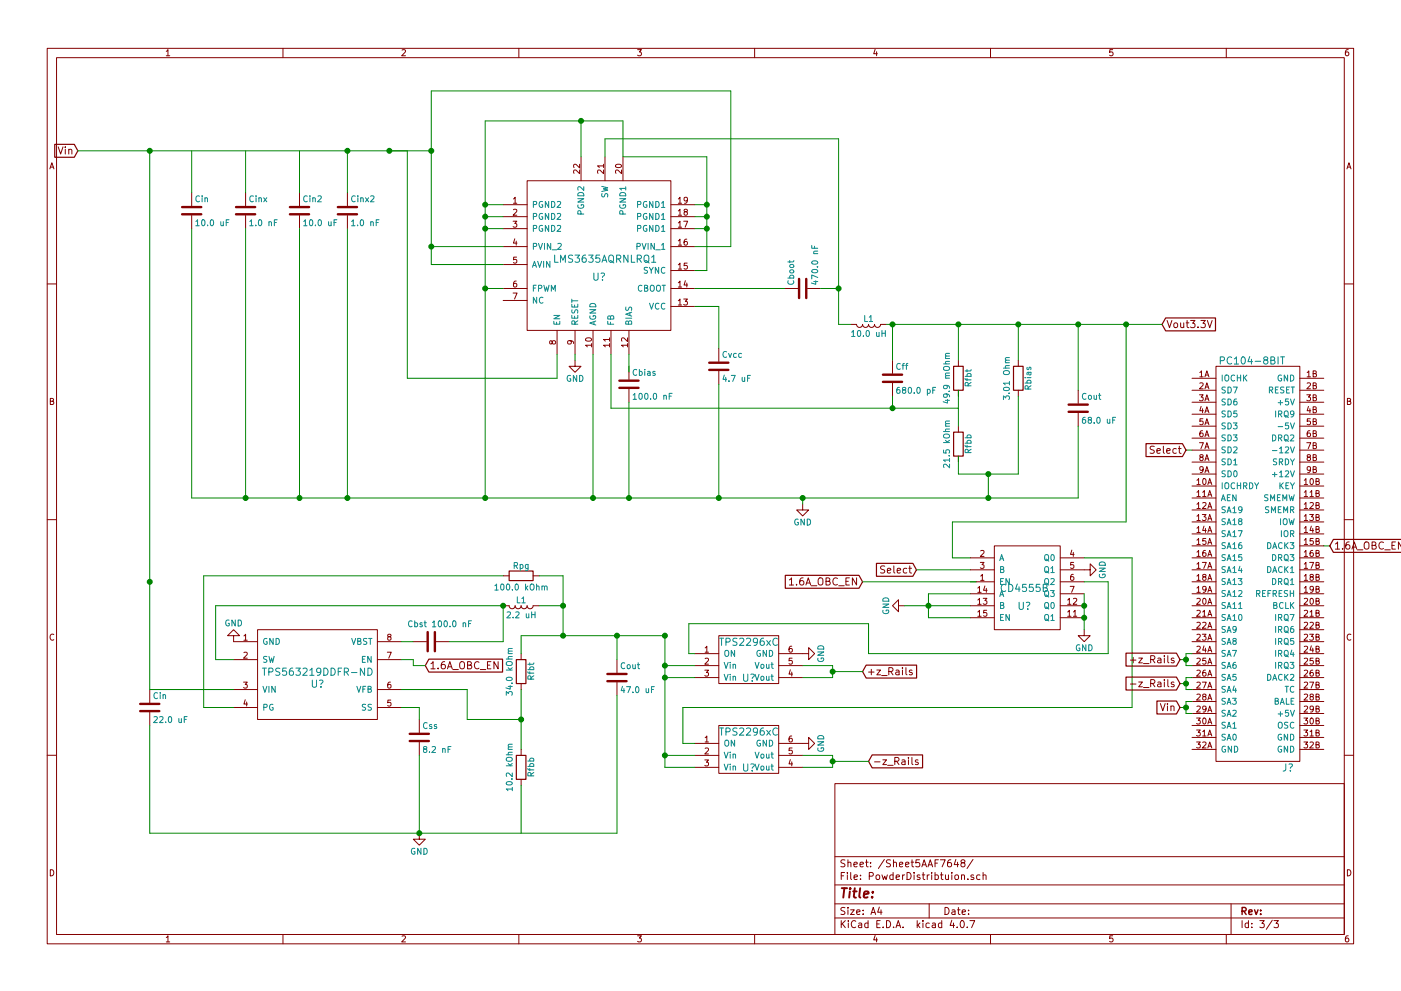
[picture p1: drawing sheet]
<svg xmlns="http://www.w3.org/2000/svg" width="297mm" height="210mm" viewBox="0 0 297 210" stroke-linecap="round" stroke-linejoin="round" font-family="sans-serif">
<g fill="none" stroke="#840000" stroke-width=".21">
<path d="M10 10.3h277v189.9h-277zM12 12.2h273v186.1h-273zM35.3 10.9l.3-.4v1.3M35.3 11.8h.7M60 10.3v1.9M85.2 10.6l.5-.1 .3 .4-.8 .9h.8M110 10.3v1.9M135.2 10.5h.8l-.4 .5 .3 .1 .1 .2-.1 .4-.2 .1-.5-.1M160 10.3v1.9M185.5 10.5l-.3 .9h.8M185.9 11v.8M210 10.3v1.9"/>
<path d="M235.9 10.5h-.6v.6h.6l.1 .5-.3 .2-.4-.1M260 10.3v1.9M285.9 10.5l-.4 .1-.2 .2-.1 .8 .3 .2 .4-.1 .1-.4-.1-.2-.4-.1-.3 .3M10.6 35.8l.4-1.3 .4 1.3M10.7 35.5h.6M12.3 31.2l.6 1.5 .5-1.5M13.8 31.2v.1M13.8 31.7v1M14.6 31.8l.1-.1a.36 .36 0 0 1 .5 .2v.8M14.6 31.7v1M111.8 38.3h30.4v31.8h-30.4zM122.9 36.1v.7l-.9-.7-.4 .2 .1 .5"/>
<path d="M122.9 34.8v.8l-.9-.8-.4 .3 .1 .5M123.2 33.3v5M128 36.1v.7l-.9-.7-.4 .2 .1 .5M128 35.2h-1.3l.4 .4M128 34.8v.8M128.3 33.3v5M130.6 35a.76 .76 0 0 1 1.2 .3 .74 .74 0 0 1-1.3-.2zM131.8 36.1v.7l-.9-.7-.4 .2 .1 .5M132.1 33.3v5M285.6 35.8l.4-1.3 .4 1.3M285.7 35.5h.6M40.6 40.9v2.8"/>
<path d="M40.6 45.7v2.8M52.1 40.9v2.8M52.1 45.7v2.8M63.5 40.9v2.8M63.5 45.7v2.8M73.7 40.9v2.8M73.7 45.7v2.8M106.7 43.4h5.1M106.7 46h5.1M106.7 48.5h5.1M106.7 52.3h5.1M106.7 56.1h5.1"/>
<path d="M108.8 46.9h.8l-.5 .5 .4 .1v.6l-.2 .1-.5-.1M108.9 42.2l.3-.3v1.2M108.9 44.5l.4-.1 .3 .3-.8 1h.8M108.9 43.1h.7M109.1 50.7l-.2 .9h.7M109.4 59.6l-.3 .1-.2 .2v.7l.2 .3 .4-.1-.1-.6-.3-.1-.2 .2M109.4 51.1v.9M109.5 54.6h-.6v.5h.6v.6l-.2 .1-.4-.1M142.2 43.4h5.1M142.2 46h5.1M142.2 48.5h5.1M142.2 52.3h5.1"/>
<path d="M142.2 57.4h5.1M143.8 60l.4-.4v1.3M143.8 56.2l.4-.4v1.3M143.8 51.1l.4-.4v1.3M143.8 47.3l.4-.4v1.3M143.8 44.7l.4-.3v1.3M143.8 42.2l.4-.3v1.2M143.8 43.1h.7M143.8 57.1h.7M143.8 52h.7M143.8 48.2h.7M143.8 45.7h.7"/>
<path d="M145 46.9h.8l-.5 1.3M145.3 44.9l-.3-.2 .1-.3 .6 .1v.3l-.6 .2-.1 .2 .1 .3 .2 .2h.2l.2-.3v-.3l-.2-.2M145.3 59.6l-.3 .9h.8M145.6 50.7l-.3 .1-.2 .2-.1 .8 .3 .2 .4-.1-.1-.6-.3-.1-.3 .3M145.7 55.8h-.6l-.1 .6h.7v.6l-.2 .1-.5-.1M145.7 42.4l-.2 .2h-.4v-.6l.4-.1 .2 .2v.7l-.3 .3h-.3M10 60.2h2M106.7 61.2h5.1M106.7 63.7h5.1M108.8 62.2h.8l-.5 1.2M117.1 72.5l.2-.2h.4l.1 .2-.1 .4-.4 .1-.2-.1-.2-.6h-.3v.6l.2 .1 .3-.2M118.1 70.1v5.1"/>
<path d="M120.9 72.3l.2 .2v.4h-.7l-.1-.4 .3-.2h.7l.3 .3v.3M121.9 76.4v1.3h1.3l-1.3 1.3-1.3-1.3h1.3M121.9 70.1v5.1M124.2 71.9a.76 .76 0 0 1 1.2 .2 .74 .74 0 0 1-1.2-.1zM125.4 73.2h-1.2l.3 .4M125.4 72.9v.7M125.7 70.1v5.1M129.2 73.2h-1.2l.3 .4M129.2 72h-1.2l.3 .4M129.2 71.7v.7M129.2 72.9v.7M129.5 70.1v5.1"/>
<path d="M133 73.2h-1.2l.3 .4M133 71.7v.8l-.9-.8-.3 .2 .1 .5M133 72.9v.7M133.3 70.1v5.1M133.3 77.7v2.8M142.2 61.2h5.1M142.2 65h5.1M143.8 63.8l.4-.4v1.3M143.8 64.7h.7M143.8 60.9h.7M145 63.4h.7l-.4 .5 .4 .1v.6l-.2 .1-.5-.1M145.6 60v.9"/>
<path d="M152.4 73.9v2.8M152.4 78.7v2.8M166.4 61.2h2.8M171.2 61.2h2.8M180.3 68.8l1.3 .1a.64 .64 0 0 0 .7 .6 .64 .64 0 0 0 .6-.7v.1a.64 .64 0 0 0 .6 .6 .64 .64 0 0 0 .6-.7v.1a.64 .64 0 0 0 .7 .6 .64 .64 0 0 0 .6-.7v.1a.64 .64 0 0 0 .7 .6 .64 .64 0 0 0 .6-.7h1.3M189.2 76.4v2.8M203.2 76.4v1.3M215.9 76.4v1.3M247.4 68l.6 1.5 .5-1.5M249 68.6l.4-.1 .3 .3v.4l-.3 .3-.5-.3zM250.3 68.5l.1 .9 .3 .1 .3-.1M251 68.5v1"/>
<path d="M251.5 68.5h.6M251.7 68v1.3l.4 .2M252.4 68h1l-.5 .6 .5 .3-.1 .5-.2 .1-.7-.1M254 69.4v.1M254.4 79l.3-.3v1.3M254.4 80h.7M254.6 68h.9l-.5 .6 .5 .3v.5l-.3 .1-.6-.1M255.5 80l.4-1.3 .4 1.3M255.6 79.6h.6M256 68l.5 1.5 .5-1.5M257.8 77.7h17.8v83.8h-17.8zM277.1 79l.4-.3v1.3"/>
<path d="M277.1 80h.8M278.4 79.3l.6-.1v-.4l-.6-.1v1.3h.5l.2-.5-.3-.2M285 60.2h2M10.7 85.1h.5l.1-.5-.6-.1v1.3h.5l.2-.4-.3-.3M133.3 82.5v2.8M189.2 81.3v2.8M203.2 82.8v1.3M203.2 90.4v1.3M203.2 96.8v1.2M215.9 82.8v1.3M228.6 82.8v2.8M228.6 87.6v2.8"/>
<path d="M244.7 94.7h-.6l-.3 .3 .2 .3 .7 .3v.4l-.3 .2-.6-.1M245.3 95.7l.7-.2-.1-.3h-.4l-.2 .2 .1 .7h.5M246.7 94.7v1.3l.2 .2M247.4 95.7l.7-.2-.1-.3h-.4l-.2 .2v.7h.6M249.4 95.2h-.4l-.3 .3 .1 .6h.6M249.8 95.2h.6M250 94.7v1.3l.4 .2M252.7 80.3h5.1M252.7 82.8h5.1M252.7 85.3h5.1M252.7 87.9h5.1M252.7 90.4h5.1"/>
<path d="M252.7 93h5.1M252.7 95.5h5.1M252.7 98h5.1M254.3 83.8h.8l-.4 .4 .3 .1v.6l-.1 .1-.6-.1M254.3 93.9h.8l-.5 1.3M254.4 81.3l.5-.1 .2 .4-.8 .9h.8M254.6 97l-.2-.2v-.2h.6v.3l-.5 .1-.1 .3v.3l.2 .1h.3l.2-.2-.1-.4-.1-.1M254.7 86.2l-.3 .9h.7M255 91.4h-.4l-.2 .3v.7l.2 .3 .4-.2v-.6h-.4l-.2 .2M255 86.7v.9M255 88.8h-.6v.6h.6v.6l-.1 .1-.5-.1M255.1 99.5l-.2 .3-.4-.1-.1-.6 .5-.1 .2 .2-.1 .8-.3 .3h-.2"/>
<path d="M255.5 82.5l.4-1.3 .4 1.3M255.5 85l.4-1.2 .4 1.2M255.5 87.6l.4-1.3 .4 1.3M255.5 90.1l.4-1.3 .4 1.3M255.5 92.7l.4-1.3 .4 1.3M255.5 95.2l.4-1.3 .4 1.3M255.5 97.7l.4-1.2 .4 1.2M255.6 82.1h.6M255.6 84.7h.6M255.6 87.2h.6M255.6 89.7h.6M255.6 92.3h.6"/>
<path d="M255.6 94.8h.6M255.6 97.4h.6M255.6 99.9h.6M275.6 80.3h5.1M275.6 82.8h5.1M275.6 85.3h5.1M275.6 87.9h5.1M275.6 90.4h5.1M275.6 93h5.1M275.6 95.5h5.1M275.6 98h5.1M277.1 83.8h.8l-.5 .4 .4 .1v.6l-.2 .1-.5-.1"/>
<path d="M277.1 93.9h.8l-.5 1.3M277.1 81.3l.5-.1 .3 .4-.8 .9h.8M277.4 97l-.3-.2 .1-.3 .6 .1v.3l-.6 .1-.1 .3 .1 .3 .2 .1h.2l.3-.2-.1-.4-.2-.1M277.4 86.2l-.3 .9h.8M277.7 91.4h-.3l-.2 .3-.1 .7 .3 .3 .4-.2-.1-.6h-.3l-.3 .2M277.7 86.7v.9M277.8 88.8h-.6l-.1 .6h.7v.6l-.2 .1-.5-.1M277.9 99.5l-.3 .3-.4-.1v-.6l.4-.1 .3 .2-.1 .8-.3 .3h-.3M278.4 81.8l.6-.1v-.4l-.6-.1v1.3h.5l.2-.4-.3-.3M278.4 84.3l.6-.1v-.3l-.6-.1v1.2h.5l.2-.4-.3-.3M278.4 86.9l.6-.1v-.4l-.6-.1v1.3h.5l.2-.5-.3-.2M278.4 89.4l.6-.1v-.4l-.6-.1v1.3h.5l.2-.4-.3-.3"/>
<path d="M278.4 92l.6-.1v-.4l-.6-.1v1.3h.5l.2-.5-.3-.2M278.4 94.5l.6-.1v-.4l-.6-.1v1.3h.5l.2-.4-.3-.3M278.4 97l.6-.1v-.3l-.6-.1v1.2h.5l.2-.4-.3-.3M278.4 99.6l.6-.1v-.4l-.6-.1v1.3h.5l.2-.5-.3-.2M285.7 85.1h.5l.1-.5-.6-.1v1.3h.5l.2-.4-.3-.3M10 110.3h2M170.2 106.9v1.3h1.2l-1.2 1.3-1.3-1.3h1.3M205.7 118.4h5.1M207.8 119.3h.8l-.4 .5 .4 .1v.6l-.2 .1-.6-.1M207.9 116.9l.5-.1 .2 .3-.8 1h.8M210.8 115.8h14v17.8h-14zM224.8 118.4h5.1"/>
<path d="M227.3 116.7l-.3 .9h.7M227.6 117.2v.9M227.6 119.3h-.6v.6h.6v.6l-.1 .1-.5-.1M252.7 118.4h5.1M252.7 100.6h5.1M252.7 103.1h5.1M252.7 105.7h5.1M252.7 108.2h5.1M252.7 110.7h5.1M252.7 113.3h5.1M252.7 115.8h5.1M253.8 101.9l.3-.4v1.3"/>
<path d="M253.8 104.4l.3-.3v1.3M253.8 107l.3-.4v1.3M253.8 109.5l.3-.3v1.2M253.8 112.1l.3-.4v1.3M253.8 114.6l.3-.4v1.3M253.8 117.1l.3-.3v1.3M253.8 119.7l.3-.4v1.3M253.8 102.8h.7M253.8 105.4h.7M253.8 107.9h.7M253.8 110.4h.7M253.8 113h.7"/>
<path d="M253.8 115.5h.7M253.8 118.1h.7M254.9 109.2h.8l-.4 .4 .4 .1v.6l-.2 .1-.6-.1M254.9 119.3h.9l-.6 1.3M255 104.4l.3-.3v1.3M255 106.7l.5-.1 .2 .4-.8 .9h.8M255 105.4h.7M255.1 101.6l.2-.1a.67 .67 0 0 1 .4 .7 .67 .67 0 0 1-.4 .6l-.3-.5zM255.3 111.6l-.3 .9h.8M255.5 100.3l.4-1.3 .4 1.3M255.6 116.8h-.4l-.2 .3v.7l.2 .3 .5-.2-.1-.6h-.4l-.2 .2M255.6 112.1v.9"/>
<path d="M255.7 114.2h-.7v.6h.7v.6l-.2 .1-.5-.1M256.1 102.8l.4-1.3 .4 1.3M256.1 105.4l.4-1.3 .4 1.3M256.1 107.9l.4-1.3 .4 1.3M256.1 110.4l.4-1.2 .4 1.2M256.1 113l.4-1.3 .4 1.3M256.1 115.5l.4-1.3 .4 1.3M256.1 118.1l.4-1.3 .4 1.3M256.2 102.4h.6M256.2 105h.6M256.2 107.5h.6M256.2 110.1h.6"/>
<path d="M256.2 112.6h.6M256.2 115.1h.6M256.2 117.7h.6M275.6 118.4h5.1M275.6 100.6h5.1M275.6 103.1h5.1M275.6 105.7h5.1M275.6 108.2h5.1M275.6 110.7h5.1M275.6 113.3h5.1M275.6 115.8h5.1M276.5 101.9l.4-.4v1.3"/>
<path d="M276.5 104.4l.4-.3v1.3M276.5 107l.4-.4v1.3M276.5 109.5l.4-.3v1.2M276.5 112.1l.4-.4v1.3M276.5 114.6l.4-.4v1.3M276.5 117.1l.4-.3v1.3M276.5 119.7l.4-.4v1.3M276.5 102.8h.7M276.5 105.4h.7M276.5 107.9h.7M276.5 110.4h.7M276.5 113h.7"/>
<path d="M276.5 115.5h.7M276.5 118.1h.7M277.7 109.2h.8l-.5 .4 .4 .1v.6l-.2 .1-.5-.1M277.7 119.3h.8l-.5 1.3M277.7 104.4l.4-.3v1.3M277.7 106.7l.5-.1 .3 .4-.8 .9h.8M277.7 105.4h.8M277.9 101.6l.1-.1a.67 .67 0 0 1 .5 .7 .67 .67 0 0 1-.5 .6l-.3-.5zM278 111.6l-.3 .9h.8M278.3 116.8h-.3l-.2 .3-.1 .7 .3 .3 .4-.2-.1-.6h-.3l-.3 .2M278.3 112.1v.9M278.4 114.2h-.6l-.1 .6h.7v.6l-.2 .1-.5-.1"/>
<path d="M279 102.1l.6-.1v-.4l-.6-.1v1.3h.5l.2-.4-.2-.3M279 104.7l.6-.1v-.4l-.6-.1v1.3h.5l.2-.5-.2-.2M279 107.2l.6-.1v-.4l-.6-.1v1.3h.5l.2-.4-.2-.3M279 109.7l.6-.1v-.3l-.6-.1v1.2h.5l.2-.4-.2-.3M279 112.3l.6-.1v-.4l-.6-.1v1.3h.5l.2-.5-.2-.2M279 114.8l.6-.1v-.4l-.6-.1v1.3h.5l.2-.4-.2-.3M279 117.4l.6-.1v-.4l-.6-.1v1.3h.5l.2-.5-.2-.2M279 119.9l.6-.1v-.4l-.6-.1v1.3h.5l.2-.4-.2-.3M283.1 115.4l.5-.4v1.5M283.1 116.5h.9M284.7 116.4v.1M285 110.3h2"/>
<path d="M286.1 115l-.5 .1a.99 .99 0 0 0 0 1.4l.5-.1 .1-.6-.3-.2h-.3l-.3 .2M286.6 116.5l.5-1.5 .6 1.5M286.8 116.1h.7M287.8 116.7h1.2M289.3 115.2a.5 .5 0 0 1 .6-.2 .5 .5 0 0 1 .3 .5v.8l-.3 .2a.53 .53 0 0 1-.7-.5zM290.9 115.7l.7-.1 .1-.2-.1-.3-.7-.1v1.5h.6l.2-.1 .1-.4-.4-.3M293.3 115.1a.72 .72 0 0 0-1 .5 .72 .72 0 0 0 .7 .9l.3-.1M293.6 116.7h1.2M295.1 115.7h.5M295.9 115h-.8v1.5h.8M297.1 116l-.6-1v1.5M11.4 134.6a.58 .58 0 0 0-.8 .6 .58 .58 0 0 0 .8 .5"/>
<path d="M49.5 134.9h-1.2l1.2-1.3 1.3 1.3h-1.3v1.2h5.1M49.5 139.9h5.1M51.7 134.9l.4-.3v1.2M51.7 138.5l.5-.1 .2 .3-.8 .9h.8M51.7 135.8h.7M54.6 133.6h25.4v19h-25.4zM80 136.1h5.1M80 139.9h5.1M82.1 138.4h.9l-.6 1.2M82.4 135.1l-.2-.2v-.2h.7v.3l-.6 .1-.1 .3v.3l.2 .1h.3l.2-.2v-.4l-.2-.1M87.6 136.1h2.8M92.5 136.1h2.7"/>
<path d="M106.7 128.5l1.2 .1a.64 .64 0 0 0 .7 .6 .64 .64 0 0 0 .6-.7v.1a.64 .64 0 0 0 .7 .6 .64 .64 0 0 0 .6-.7v.1a.64 .64 0 0 0 .6 .6 .64 .64 0 0 0 .7-.7v.1a.64 .64 0 0 0 .6 .6 .64 .64 0 0 0 .6-.7h1.3M106.7 122.2h1.2M110.5 138.7v1.2M113 122.2h1.3M130.8 139.9v2.8M147.3 138.7h5.1M149.5 137.5l.4-.4v1.3M149.5 139.7l.5-.1 .2 .4-.8 .9h.8M149.5 138.4h.7M152.4 134.9h12.7v10.1h-12.7zM165.1 138.7h6.3v-1.3l1.3 1.3-1.3 1.2v-1.2M167.4 123l.4-.4v1.5"/>
<path d="M167.4 124.1h.8M167.9 137.1l-.4 .1-.2 .2v.7l.2 .3 .4-.2v-.6h-.4l-.2 .2M167.9 139.6h-.6v.6h.6v.6l-.1 .1-.5-.1M168.9 124v.1M170.3 122.6l-.5 .1a.99 .99 0 0 0 0 1.4l.6-.1v-.5l-.3-.3h-.3l-.3 .3M170.9 124.1l.5-1.5 .5 1.5M171 123.7h.7M172 124.3h1.2M173.7 122.7a.5 .5 0 0 1 .5-.1 .5 .5 0 0 1 .3 .5l-.1 .8-.3 .2a.53 .53 0 0 1-.6-.5v-.5zM175.1 123.3h.7l.1-.3v-.2l-.8-.2v1.5h.6l.3-.3v-.2l-.4-.3M177.5 122.8a.72 .72 0 0 0-1 .4 .72 .72 0 0 0 .7 .9l.3-.1M177.8 124.3h1.2"/>
<path d="M179.3 123.3h.6M180.1 122.6h-.8v1.5h.8M181.6 122.6v1.5l-.9-1.5v1.5M187.6 120.1h-.6l-.3 .3 .1 .3 .7 .3v.4l-.2 .2-.6-.1M188.1 121.1l.8-.2-.1-.3h-.4l-.3 .2 .1 .7h.6M189.5 120.1v1.3l.2 .2M190.2 121.1l.8-.2-.1-.3h-.5l-.2 .2 .1 .7h.6M190.5 128.5v-1.3l-1.3 1.3 1.3 1.3v-1.3h1.3M192.3 120.6h-.5l-.3 .3 .2 .6h.6M192.7 120.6h.6M192.9 120.1v1.3l.4 .2M205.7 128.5h5.1"/>
<path d="M205.7 123.4h5.1M205.7 120.9h5.1M205.7 126h5.1M205.7 131.1h5.1M207.3 127.3l.4-.4v1.3M207.3 124.8l.4-.4v1.3M207.3 129.8l.4-.3v1.3M207.3 130.8h.7M207.3 128.2h.7M207.3 125.7h.7M207.9 122.2l.4-.3v1.2M207.9 123.1h.7"/>
<path d="M208.5 126.9h.7l-.4 .5 .4 .1v.6l-.2 .1-.5-.1M208.8 124.3l-.3 .9h.8M209.1 124.8v.9M209.2 129.5h-.6l-.1 .6h.7v.5l-.2 .2-.5-.2M224.8 120.9h6.3v-1.3l1.3 1.3-1.3 1.3v-1.3M224.8 128.5h5.1M224.8 123.4h5.1M224.8 126h5.1M224.8 131.1h5.1M226.4 129.8l.3-.3v1.3M226.4 127.3l.3-.4v1.3M226.4 130.8h.7"/>
<path d="M226.4 128.2h.7M226.9 124.4h.8l-.5 1.3M227.6 121.9h-.4l-.2 .3v.7l.2 .2 .4-.1v-.6l-.4-.1-.2 .3M227.6 129.8l.3-.3v1.3M227.6 127l.5-.1 .2 .4-.8 .9h.8M227.6 130.8h.7M229.9 133.6v1.3h1.2l-1.2 1.2-1.3-1.2h1.3M240.3 139.5v1.1M241.4 139.6h.8l-.8 1h.8M244 139.9l.7-.1 .2-.2-.1-.3-.2-.2h-.6v1.5M244.3 139.9l.6 .7M245.5 139.7h.6l.1 .9"/>
<path d="M246.2 140l-.7 .1a.3 .3 0 0 0 .1 .5h.6M246.9 139.1v.2M246.9 139.6v1M247.6 139.1v1.3l.2 .2M248.9 139.7l-.4-.1-.2 .2 .1 .2 .5 .2v.4h-.6M252.7 136.1h5.1M252.7 128.5h5.1M252.7 123.4h5.1M252.7 120.9h5.1M252.7 126h5.1M252.7 131.1h5.1M252.7 133.6h5.1"/>
<path d="M252.7 138.7h5.1M253.8 127l.5-.1 .2 .4-.8 .9h.8M253.8 129.6l.5-.1 .2 .3-.8 1h.8M253.8 132.1l.5-.1 .2 .4-.8 .9h.8M253.8 134.7l.5-.1 .2 .3-.8 .9h.8M253.8 137.2l.5-.1 .2 .4-.8 .9h.8M253.8 139.7l.5-.1 .2 .4-.8 .9h.8M253.8 122.2l.3-.3v1.2M253.8 124.8l.3-.4v1.3M253.8 123.1h.7M253.8 125.7h.7M253.8 120.6h.7"/>
<path d="M254.9 134.6h.8l-.4 .4 .4 .1v.6l-.2 .1-.6-.1M255 129.8l.3-.3v1.3M255 132.1l.5-.1 .2 .4-.8 .9h.8M255 130.8h.7M255.1 127l.2-.1a.67 .67 0 0 1 .4 .7 .67 .67 0 0 1-.4 .6l-.3-.5zM255.2 122.4l-.2-.2v-.2h.7v.3l-.6 .1-.1 .3v.3l.2 .1h.3l.2-.2v-.4l-.2-.1M255.3 137l-.3 .9h.8M255.6 137.5v.9M255.7 139.6h-.7v.6h.7v.6l-.2 .1-.5-.1M255.7 124.9l-.2 .3-.4-.1-.1-.6 .5-.1 .2 .2v.8l-.4 .3h-.2M256.1 128.2l.4-1.3 .4 1.3M256.1 130.8l.4-1.3 .4 1.3"/>
<path d="M256.1 133.3l.4-1.3 .4 1.3M256.1 135.8l.4-1.2 .4 1.2M256.1 138.4l.4-1.3 .4 1.3M256.1 120.6l.4-1.3 .4 1.3M256.1 123.1l.4-1.2 .4 1.2M256.1 125.7l.4-1.3 .4 1.3M256.2 127.8h.6M256.2 130.4h.6M256.2 132.9h.6M256.2 135.5h.6M256.2 138h.6M256.2 120.2h.6"/>
<path d="M256.2 122.8h.6M256.2 125.3h.6M275.6 136.1h5.1M275.6 128.5h5.1M275.6 123.4h5.1M275.6 120.9h5.1M275.6 126h5.1M275.6 131.1h5.1M275.6 133.6h5.1M275.6 138.7h5.1M276.5 127l.5-.1 .2 .4-.7 .9h.7M276.5 129.6l.5-.1 .2 .3-.7 1h.7"/>
<path d="M276.5 132.1l.5-.1 .2 .4-.7 .9h.7M276.5 134.7l.5-.1 .2 .3-.7 .9h.7M276.5 137.2l.5-.1 .2 .4-.7 .9h.7M276.5 139.7l.5-.1 .2 .4-.7 .9h.7M276.5 122.2l.4-.3v1.2M276.5 124.8l.4-.4v1.3M276.5 123.1h.7M276.5 125.7h.7M276.5 120.6h.7M277.7 134.6h.8l-.5 .4 .4 .1v.6l-.2 .1-.5-.1M277.7 129.8l.4-.3v1.3M277.7 132.1l.5-.1 .3 .4-.8 .9h.8"/>
<path d="M277.7 130.8h.8M277.9 127l.1-.1a.67 .67 0 0 1 .5 .7 .67 .67 0 0 1-.5 .6l-.3-.5zM278 122.4l-.3-.2 .1-.2h.6v.3l-.5 .1-.2 .3 .1 .3 .2 .1h.2l.3-.2-.1-.4-.2-.1M278 137l-.3 .9h.8M278.3 137.5v.9M278.4 139.6h-.6l-.1 .6h.7v.6l-.2 .1-.5-.1M278.5 124.9l-.3 .3-.3-.1-.1-.6 .4-.1 .3 .2-.1 .8-.3 .3h-.2M279 127.5l.6-.1v-.4l-.6-.1v1.3h.5l.2-.4-.2-.3M279 130.1l.6-.1v-.4l-.6-.1v1.3h.5l.2-.5-.2-.2M279 132.6l.6-.1v-.4l-.6-.1v1.3h.5l.2-.4-.2-.3M279 135.1l.6-.1v-.3l-.6-.1v1.2h.5l.2-.4-.2-.3M279 137.7l.6-.1v-.4l-.6-.1v1.3h.5l.2-.5-.2-.2"/>
<path d="M279 122.4l.6-.1v-.3l-.6-.1v1.2h.5l.2-.4-.2-.3M279 125l.6-.1v-.4l-.6-.1v1.3h.5l.2-.5-.2-.2M286.4 134.6a.58 .58 0 0 0-.8 .6 .58 .58 0 0 0 .8 .5M31.7 146.3v2.8M31.7 151.1v2.8M49.5 146.3h5.1M49.5 150.1h5.1M51.6 144.7h.8l-.4 .5 .4 .1v.6l-.2 .1-.6-.1M52 148.5l-.3 .9h.8M52.3 148.9v.9M80 146.3h5.1M80 150.1h5.1"/>
<path d="M82.8 144.7l-.4 .1-.2 .2v.7l.2 .3 .5-.1-.1-.6-.4-.1-.2 .2M82.9 148.5h-.7v.6h.7v.6l-.2 .1-.5-.1M88.9 152.6v2.8M88.9 157.5v2.8M91.4 140.8l.4-.4v1.5M91.4 141.9h.9M92.9 141.8v.1M94.3 140.4l-.4 .1a.99 .99 0 0 0 0 1.4l.5-.1v-.6l-.3-.2h-.2l-.4 .2M94.9 141.9l.5-1.5 .5 1.5M95 141.5h.7M96 142.1h1.2M97.5 140.6a.5 .5 0 0 1 .6-.2 .5 .5 0 0 1 .4 .5l-.1 .8-.3 .2a.53 .53 0 0 1-.6-.5z"/>
<path d="M99.1 141.1l.7-.1 .1-.2v-.3l-.8-.1v1.5h.6l.2-.1 .1-.4-.4-.3M101.5 140.5a.72 .72 0 0 0-1 .5 .72 .72 0 0 0 .7 .9l.3-.1M101.8 142.1h1.2M103.4 141.1h.5M104.1 140.4h-.7v1.5h.7M105.6 140.4v1.5l-.9-1.5v1.5M110.5 145v1.3M110.5 159v1.3M130.8 144.8v2.8M147.3 141.2h5.1M147.3 143.8h5.1M147.3 157.7h5.1"/>
<path d="M149.4 142.2h.8l-.4 .5 .4 .1v.5l-.2 .2-.6-.2M149.5 156.5l.4-.3v1.2M149.5 158.8l.5-.1 .2 .3-.8 1h.8M149.5 157.4h.7M152.4 153.9h12.7v10.2h-12.7zM165.1 157.7h6.3v-1.2l1.3 1.2-1.3 1.3v-1.3M165.1 141.2h5.1M165.1 143.8h5.1M167.6 142.1l-.3 .9h.7M167.9 156.2h-.4l-.2 .3v.7l.2 .2 .4-.1v-.6l-.4-.1-.2 .3M167.9 142.6v.9M167.9 158.7h-.6v.6h.6v.5l-.1 .2-.5-.2"/>
<path d="M184.1 142.6h1.2M184.7 142v1.2M185.9 142.2h.8l-.8 1h.8M186.9 143.3h1.2M188.4 142.5l.8-.1 .1-.2v-.4l-.3-.1h-.6v1.5M188.8 142.5l.5 .7M190 142.2h.6v1M190.6 142.5l-.6 .2a.3 .3 0 0 0 .1 .5l.5-.1M191.3 141.7v.1M191.3 142.2v1M192.1 141.7v1.3l.2 .2M193.4 142.2h-.4l-.2 .2 .1 .2 .5 .1v.4h-.6"/>
<path d="M239.7 140h1.1M239.7 145.1h1.1M241.4 144.7h.8l-.8 1h.8M242.4 140.8h1.2M242.4 145.9h1.2M244 145l.7-.1 .2-.2-.1-.4-.2-.1h-.6v1.5M244.3 145l.6 .7M245.5 144.8h.6l.1 .9M246 149.3l.5 1.5 .5-1.5M246.2 145.1l-.7 .1a.3 .3 0 0 0 .1 .5l.6-.1M246.9 144.2v.1M246.9 144.7v1"/>
<path d="M247.5 149.3v.1M247.5 149.8v1M247.6 144.2v1.3l.2 .2M248.3 149.9a.36 .36 0 0 1 .6 .1v.8M248.3 149.8v1M248.9 144.8l-.4-.1-.2 .2 .1 .2 .5 .2v.3h-.6M252.7 146.3h5.1M252.7 153.9h5.1M252.7 156.5h5.1M252.7 159h5.1M252.7 141.2h5.1M252.7 143.8h5.1"/>
<path d="M252.7 148.8h5.1M252.7 151.4h5.1M253.7 152.3h.8l-.4 .5 .3 .1v.6l-.1 .1-.6-.1M253.7 154.9h.8l-.4 .5 .3 .1v.5l-.1 .2-.6-.2M253.7 157.4h.8l-.4 .5 .3 .1v.6l-.1 .1-.6-.1M253.8 142.3l.5-.1 .2 .3-.8 1h.8M253.8 144.8l.5-.1 .2 .4-.8 .9h.8M253.8 147.4l.5-.1 .2 .3-.8 .9h.8M253.8 149.9l.5-.1 .2 .4-.8 .9h.8M254.9 144.7h.9l-.6 1.3M255 155.2l.3-.3v1.3M255 157.5l.5-.1 .2 .4-.8 .9h.8"/>
<path d="M255 156.2h.7M255.1 152.4l.2-.1a.67 .67 0 0 1 .4 .7 .67 .67 0 0 1-.4 .6l-.3-.5zM255.2 147.8l-.2-.2 .1-.3 .6 .1v.3l-.6 .1-.1 .3v.3l.2 .1h.3l.2-.2v-.4l-.2-.1M255.6 142.2h-.4l-.2 .3v.7l.2 .3 .5-.2-.1-.6h-.4l-.2 .2M255.7 150.3l-.2 .3-.4-.1-.1-.6 .5-.1 .2 .2v.8l-.4 .3h-.2M256.1 153.6l.4-1.3 .4 1.3M256.1 156.2l.4-1.3 .4 1.3M256.1 158.7l.4-1.3 .4 1.3M256.1 140.9l.4-1.3 .4 1.3M256.1 143.5l.4-1.3 .4 1.3M256.1 146l.4-1.3 .4 1.3M256.1 148.5l.4-1.2 .4 1.2"/>
<path d="M256.1 151.1l.4-1.3 .4 1.3M256.2 153.2h.6M256.2 155.8h.6M256.2 158.3h.6M256.2 140.5h.6M256.2 143.1h.6M256.2 145.6h.6M256.2 148.2h.6M256.2 150.7h.6M275.6 146.3h5.1M275.6 153.9h5.1M275.6 156.5h5.1"/>
<path d="M275.6 159h5.1M275.6 141.2h5.1M275.6 143.8h5.1M275.6 148.8h5.1M275.6 151.4h5.1M276.5 152.3h.7l-.4 .5 .4 .1v.6l-.2 .1-.5-.1M276.5 154.9h.7l-.4 .5 .4 .1v.5l-.2 .2-.5-.2M276.5 157.4h.7l-.4 .5 .4 .1v.6l-.2 .1-.5-.1M276.5 142.3l.5-.1 .2 .3-.7 1h.7M276.5 144.8l.5-.1 .2 .4-.7 .9h.7M276.5 147.4l.5-.1 .2 .3-.7 .9h.7M276.5 149.9l.5-.1 .2 .4-.7 .9h.7"/>
<path d="M277.7 144.7h.8l-.5 1.3M277.7 155.2l.4-.3v1.3M277.7 157.5l.5-.1 .3 .4-.8 .9h.8M277.7 156.2h.8M277.9 152.4l.1-.1a.67 .67 0 0 1 .5 .7 .67 .67 0 0 1-.5 .6l-.3-.5zM278 147.8l-.3-.2 .2-.3 .5 .1v.3l-.5 .1-.2 .3 .1 .3 .2 .1h.2l.3-.2-.1-.4-.2-.1M278.3 142.2h-.3l-.2 .3-.1 .7 .3 .3 .4-.2-.1-.6h-.3l-.3 .2M278.5 150.3l-.3 .3-.3-.1-.1-.6 .4-.1 .3 .2-.1 .8-.3 .3h-.2M279 152.9l.6-.1v-.4l-.6-.1v1.3h.5l.2-.4-.2-.3M279 155.5l.6-.1v-.4l-.6-.1v1.3h.5l.2-.5-.2-.2M279 158l.6-.1v-.4l-.6-.1v1.3h.5l.2-.4-.2-.3M279 140.2l.6-.1v-.4l-.6-.1v1.3h.5l.2-.4-.2-.3"/>
<path d="M279 142.8l.6-.1v-.4l-.6-.1v1.3h.5l.2-.5-.2-.2M279 145.3l.6-.1v-.4l-.6-.1v1.3h.5l.2-.4-.2-.3M279 147.8l.6-.1v-.3l-.6-.1v1.2h.5l.2-.4-.2-.3M279 150.4l.6-.1v-.4l-.6-.1v1.3h.5l.2-.5-.2-.2M10 160.2h2M88.9 176.8v1.2h1.3l-1.3 1.3-1.3-1.3h1.3M110.5 165.3v1.3M147.3 160.3h5.1M147.3 162.8h5.1M149.4 161.2h.8l-.4 .5 .4 .1v.6l-.2 .1-.6-.1M165.1 160.3h5.1M165.1 162.8h5.1"/>
<path d="M167.6 161.2l-.3 .9h.7M167.9 161.6v.9M177 166.3h108v32h-108zM185.4 161.6h1.2M187.2 161.2h.8l-.8 1h.8M188.2 162.4h1.2M189.7 161.5l.7-.1 .2-.2-.1-.3-.2-.2h-.6v1.5M190.1 161.5l.5 .7M191.2 161.3h.6l.1 .9M191.9 161.6l-.7 .1a.3 .3 0 0 0 .2 .5l.5-.1M192.6 160.7v.2M192.6 161.2v1"/>
<path d="M193.3 160.7v1.3l.3 .2M194.6 161.3l-.3-.1-.2 .2v.2l.5 .2v.3h-.5M285 160.2h2M10.7 184.5a.65 .65 0 0 1 .7 .7 .65 .65 0 0 1-.7 .6zM35.3 198.9l.3-.4v1.3M35.3 199.8h.7M60 198.3v1.9M85.2 198.6l.5-.1 .3 .4-.8 .9h.8M110 198.3v1.9M135.2 198.5h.8l-.4 .5 .3 .1 .1 .2-.1 .4-.2 .1-.5-.1M160 198.3v1.9M177 194.8h108"/>
<path d="M177 191.8h108M177 187.8h108M177 181.8h108M178.4 195.3v1.5M178.4 185.8h.5M178.6 196l.6 .8M179.1 185.1h-.7v1.5M179.1 192.6l-.5-.1-.3 .3 .1 .3 .7 .4v.4l-.2 .1-.6-.1M179.1 182.5l-.5-.1-.3 .3 .1 .3 .7 .4v.4l-.2 .1-.6-.1M179.2 195.3l-.8 .9M179.7 185.1v.2M179.7 185.6v1"/>
<path d="M179.8 192.5v.2M179.8 183.1l.2-.2 .4 .1v.9M179.8 182.4v1.5M179.8 193v1M179.9 195.3v.2M179.9 195.8v1M180.3 193h.8l-.8 1h.8M180.4 185.1v1.3l.2 .2M181.1 183.4l.7-.1-.1-.3-.4-.1-.2 .2v.7h.6M181.1 186.1l.7-.1-.1-.3-.4-.1-.2 .2 .1 .7h.5M181.4 195.5a.71 .71 0 0 0-1 .5 .71 .71 0 0 0 .8 .8l.2-.1M181.6 193.5l.7-.1v-.3l-.4-.1-.3 .2 .1 .7h.6"/>
<path d="M182.1 195.9h.6v.9M182.3 183.4l.8-.1-.1-.3-.4-.1-.3 .2 .1 .7h.6M182.4 186.5v.1M182.4 185.7v.1M182.7 196.2l-.7 .3 .2 .3 .5-.1M183 193.9v.1M183 193.1v.1M183.5 182.9h.6M183.7 182.4v1.3l.4 .2M184 195.9l-.4-.1-.3 .3 .1 .6 .2 .1 .4-.1M184 195.3v1.5M184.3 185.9l.7-.1 .2-.2-.1-.3-.2-.2h-.6v1.5"/>
<path d="M184.6 183.8v.1M184.6 183v.1M184.7 194l.4-1.5 .5 1.5M184.8 193.6h.7M185.5 198.5l-.3 .9h.8M185.8 185.7l.2-.1 .4 .1 .1 .6-.1 .2-.4 .1-.2-.1zM185.9 199v.8M185.9 196h.5M186.4 192.5l-.3 1h.9M186.6 195.3h-.7v1.5h.7M186.8 193v1M187 185.6l.3 1 .3-.7 .3 .7 .2-1"/>
<path d="M187.2 196.7v.1M187.5 182.3l-1.3 2M188 195.3a.76 .76 0 0 1 .8 .8 .76 .76 0 0 1-.8 .7zM188.8 182.5l-.6-.1-.3 .3 .1 .3 .7 .4v.4l-.2 .1-.6-.1M189.4 185.7l-.5-.1-.3 .3 .1 .6 .2 .1 .5-.1M189.4 185.1v1.5M189.4 183.1l.2-.2 .4 .1 .1 .9M189.4 182.4v1.5M189.5 196.7v.1M190 196.8l.4-1.5 .6 1.5M190 186.1l.7-.1v-.3l-.5-.1-.2 .2 .1 .7h.6M190.1 196.4h.7"/>
<path d="M190.7 183.4l.7-.1v-.3l-.5-.1-.2 .2 .1 .7h.6M191.4 185.6v1M191.5 196.7v.1M191.8 185.6l-.4 .3M192 183.4l.7-.1v-.3l-.5-.1-.2 .2 .1 .7h.6M192.3 185.1a.76 .76 0 0 1 .9 .8 .76 .76 0 0 1-.9 .7zM193.2 182.9h.5M193.4 182.4v1.3l.3 .2M193.8 185.1v.2M193.8 185.6v1M194.5 195.3v1.5M194.6 196.3l.4 .5"/>
<path d="M194.9 182.4h-.7v.7h.7l.1 .2-.1 .5-.2 .1-.5-.1M195 185.7l-.3-.1-.3 .2 .1 .2 .5 .2v.3h-.6M195 195.8l-.5 .6M195.5 183.9l.4-1.5 .5 1.5M195.5 185.6h.6M195.6 183.5h.7M195.7 195.3v.2M195.7 195.8v1M195.7 185.1v1.3l.4 .2M196.6 185.6v1M196.7 183.9l.5-1.5 .5 1.5M196.9 183.5h.7"/>
<path d="M197 191.8v3M197 195.9l-.4-.1-.3 .3 .1 .6 .2 .1 .4-.1M197 185.6l-.4 .3M197.5 185.1v.2M197.5 185.6v1M197.7 195.9h.6v.9M198.2 185.7l.5-.1 .3 .3-.2 .6h-.6M198.2 185.1v1.5M198.2 183.1h.6M198.3 196.2l-.7 .3 .2 .3 .5-.1M199 182.4h-.8v1.5M199.4 182.4h1l-.7 1.5"/>
<path d="M199.4 185.6h.5M199.6 185.1v1.3l.3 .2M199.7 195.9l-.5-.1-.2 .3v.6l.2 .1 .5-.1M199.7 195.3v1.5M200.4 192.5a.76 .76 0 0 1 .8 .8 .76 .76 0 0 1-.8 .7zM200.5 185.6v.9l.4 .1 .2-.1M201.1 185.6v1M201.6 182.4l-.4 .1a1.11 1.11 0 0 0-.2 1.3l.5 .1 .2-.1 .1-.5-.3-.3-.5 .1-.1 .2M201.8 195.2l-.4 1.1h1M201.8 185.1v.2M201.8 185.6v1M201.9 193.1h.5l.1 .9"/>
<path d="M202.2 195.8v1M202.5 193.4l-.7 .3 .2 .3 .5-.1M202.5 185.7l.2-.1 .4 .1 .1 .6-.1 .2-.4 .1-.2-.1zM202.7 182.3l-.4 1.1h1M202.9 196.7v.1M203 193h.6M203 182.9v1M203.2 192.5v1.3l.4 .2M203.8 195.4l.1-.1a.8 .8 0 0 1 .6 .8 .8 .8 0 0 1-.6 .7 .97 .97 0 0 1-.1-1.4zM203.9 185.7l.2-.1 .3 .1 .1 .9M203.9 185.6v1M204 193.5l.7-.1-.1-.3-.4-.1-.2 .2 .1 .7h.5"/>
<path d="M204 183.1l-.3-.3 .1-.2 .2-.2 .4 .1 .2 .2-.1 .2-.5 .2-.3 .3 .1 .4 .2 .1h.3l.3-.3v-.2l-.3-.3M205.1 196.7v.1M205.2 186.5v.1M205.4 193.9v.1M205.4 193.1v.1M205.6 195.3h1.1l-.7 1.5M206.3 182.3l-1.3 2M206.4 185.7l-.3-.1-.3 .2 .1 .2 .5 .2v.3h-.6M207.8 185.7l-.5-.1-.2 .3v.6l.2 .1 .5-.1M208.4 185.7l.2-.1 .4 .1 .1 .9M208.4 185.1v1.5M210 198.3v1.9"/>
<path d="M235.9 198.5h-.6v.7l.6-.1 .1 .5-.3 .2-.4-.1M260 198.3v1.9M261 191.8v6.5M263.3 195.3v1.5M264.7 195.9l-.4-.1-.3 .3 .1 .6 .2 .1 .4-.1M264.7 195.3v1.5M265.4 196.7v.1M265.4 195.9v.1M267.1 195.3h.9l-.5 .6 .5 .1v.7l-.2 .1-.7-.1M269.7 195.2l-1.2 2M270.1 195.3h.9l-.5 .6 .5 .1v.7l-.2 .1-.7-.1M285.7 184.5a.65 .65 0 0 1 .7 .7 .65 .65 0 0 1-.7 .6z"/>
<path d="M285.9 198.5l-.4 .1-.2 .3-.1 .7 .3 .2 .4-.1 .1-.4-.1-.2-.4-.1-.3 .3"/>
</g>
<path d="M263.3 193.3l.8-.1 .1-.2-.1-.3-.2-.2h-.6v1.5M263.7 193.3l.5 .7M264.8 193.5l.7-.1-.1-.3-.4-.1-.2 .2v.7h.6M266 193l.3 1 .4-1M267.3 193.9v.1M267.3 193.1v.1" fill="none" stroke="#840000" stroke-width=".3"/>
<path d="M178.5 188.4h1.1M179 188.4l-.2 2M180.2 189.1l-.2 1.3M180.3 188.4l-.1 .2 .2-.1-.1-.1-.1 .2M180.9 189.1h.7M181.2 188.4l-.2 1.8 .1 .1 .4 .1M182.4 188.4l-.2 1.8 .2 .2M183.2 189.8l.9-.2v-.4l-.6-.1-.3 .3v.9h.7M184.9 190.3v.1M185.1 189.2l-.1 .2-.1-.1 .2-.1-.1 .2" fill="none" stroke="#840000" stroke-width=".41"/>
<g fill="none" stroke="#008484" stroke-width=".21">
<path d="M123.8 39.6v.8l-.9-.8-.4 .2 .1 .5M127.6 39.5l1.3 .3-1 .3 1 .2-1.3 .3M132.7 40h-1.3l.3 .3M132.7 39.6v.7M41.5 47l.4-.4v1.3M41.5 47.9h.7M42.3 41.7a.56 .56 0 0 0-.8 .5 .56 .56 0 0 0 .8 .5M42.8 41.5v.2M42.8 46.7l.2-.1a.67 .67 0 0 1 .5 .7 .67 .67 0 0 1-.5 .6l-.3-.5zM42.8 42v.8M43.5 42.1l.1-.1h.3l.1 .8M43.5 42v.8"/>
<path d="M44 47.8v.1M44.7 46.7l.2-.1a.67 .67 0 0 1 .4 .7 .67 .67 0 0 1-.4 .6l-.3-.5zM46.8 47l.1 .8 .3 .1 .1-.1M47.3 47v.9M48 47.2h.4M48.6 46.6h-.6v1.3M53 47l.3-.4v1.3M53 47.9h.7M53.7 41.7a.56 .56 0 0 0-.7 .5 .56 .56 0 0 0 .7 .5M54.2 47.8v.1M54.3 41.5v.2M54.3 42v.8"/>
<path d="M54.9 42.1l.2-.1h.3v.8M54.9 46.7l.2-.1a.67 .67 0 0 1 .4 .7 .67 .67 0 0 1-.4 .6l-.3-.5zM54.9 42v.8M55.9 42l.7 .8M56.6 42l-.7 .8M57 47.2l.2-.2 .3 .1 .1 .8M57 47v.9M58.2 47.2h.4M58.8 46.6h-.6v1.3M64.4 47l.3-.4v1.3M64.4 47.9h.7M65.2 41.7a.56 .56 0 0 0-.8 .5 .56 .56 0 0 0 .8 .5"/>
<path d="M65.7 41.5v.2M65.7 46.7l.2-.1a.67 .67 0 0 1 .4 .7 .67 .67 0 0 1-.4 .6l-.3-.5zM65.7 42v.8M66.3 42.1l.2-.1h.3l.1 .8M66.3 42v.8M66.9 47.8v.1M67.4 41.7l.5-.2 .2 .4-.8 .9h.8M67.5 46.7l.2-.1a.67 .67 0 0 1 .5 .7 .67 .67 0 0 1-.5 .6l-.3-.5zM69.7 47v.8l.3 .1 .2-.1M70.2 47v.9M70.8 47.2h.4M71.4 46.6h-.6v1.3"/>
<path d="M74.5 47l.4-.4v1.3M74.5 47.9h.8M75.3 41.7a.56 .56 0 0 0-.8 .5 .56 .56 0 0 0 .8 .5M75.8 47.8v.1M75.9 41.5v.2M75.9 42v.8M76.5 42.1l.2-.1h.3v.8M76.5 46.7l.2-.1a.67 .67 0 0 1 .4 .7 .67 .67 0 0 1-.4 .6l-.3-.5zM76.5 42v.8M77.5 42l.7 .8M78.2 42l-.7 .8M78.6 41.7l.5-.2 .2 .4-.8 .9h.8"/>
<path d="M78.6 47.2l.2-.2 .3 .1v.8M78.6 47v.9M79.8 47.2h.4M80.4 46.6h-.6v1.3M112.9 56.7l.4-1.3 .4 1.3M113 56.3h.6M113.1 43.4l.6-.1v-.5l-.6-.1v1.3M113.1 45.9h.6v-.5l-.6-.1v1.3M113.1 48.5l.6-.1v-.5l-.6-.1v1.3M113.1 52.3l.6-.1v-.5l-.6-.1v1.3M114 55.4l.4 1.3 .4-1.3M114.2 51.6l.4 1.3 .4-1.3"/>
<path d="M115 42.8a.59 .59 0 0 0-.7 .6 .59 .59 0 0 0 .7 .5l.1-.4h-.3M115 45.3a.59 .59 0 0 0-.7 .6 .59 .59 0 0 0 .7 .6l.1-.5h-.3M115 47.9a.59 .59 0 0 0-.7 .5 .59 .59 0 0 0 .7 .6l.1-.5h-.3M115.3 55.4v1.3M115.4 51.6v1.3M116.3 42.7v1.3l-.7-1.3v1.3M116.3 45.3v1.3l-.7-1.3v1.3M116.3 47.8v1.3l-.7-1.3v1.3M116.6 55.4v1.3l-.7-1.3v1.3M116.8 51.6v1.3l-.7-1.3v1.3M116.9 42.7a.64 .64 0 0 1 .8 .7 .64 .64 0 0 1-.8 .6zM116.9 45.3a.64 .64 0 0 1 .8 .6 .64 .64 0 0 1-.8 .7z"/>
<path d="M116.9 47.8a.64 .64 0 0 1 .8 .7 .64 .64 0 0 1-.8 .6zM117.1 53h.9M117.6 54.1v1.5h.7M118.2 42.8l.4-.1 .3 .4-.8 .9h.8M118.2 45.4l.4-.1 .3 .3-.8 1h.8M118.2 47.9l.4-.1 .3 .4-.8 .9h.8M118.3 51.7l.5-.1 .2 .4-.8 .9h.8M118.8 55.6v-1.5l.6 1.1 .5-1.1v1.5M121.4 54.2l-.6-.1-.3 .3 .2 .4 .6 .3v.4l-.2 .1h-.6M121.9 54.1h1l-.5 .6 .5 .3-.1 .5-.2 .1-.7-.1M122.5 42.2h1.3l-1.3 .7h1.3M122.6 43.5a.59 .59 0 0 0 .5 .7 .59 .59 0 0 0 .6-.7l-.5-.1v.3"/>
<path d="M122.6 41.1a.69 .69 0 0 1 .7-.2 .69 .69 0 0 1 .5 .6h-1.3zM123.2 45.4l-.1-.6-.5-.1-.1 .7h1.3M124.2 54.1l-.5 .1a.99 .99 0 0 0 0 1.4l.5-.1 .1-.5-.3-.3h-.3l-.3 .3M124.8 54.1h1l-.6 .6 .6 .3-.1 .5-.2 .1-.7-.1M125.9 57.9v1.3l.3 .3h.3l.3-.3v-1.3M127.1 54.1h-.7l-.1 .8 .2-.2 .6 .1 .1 .6-.3 .2-.6-.1M127.4 58l.5-.1a.5 .5 0 0 1-.2 .9v.1M127.6 41.1v.6h.5a.54 .54 0 0 1 .6-.6l.2 .2-.1 .5M127.6 55.6l.5-1.5 .6 1.5M127.7 59.3v.2M127.8 55.2h.7M129.1 54.4a.5 .5 0 0 1 .6-.3 .5 .5 0 0 1 .4 .5l-.1 .8-.3 .2a.53 .53 0 0 1-.6-.5z"/>
<path d="M129.4 55.3l.7 .5M130.7 54.9h.8l.1-.3-.1-.3-.2-.2h-.6v1.5M131.1 54.9l.5 .7M131.4 42.2h1.3l-1.3 .7h1.3M131.4 43.5a.59 .59 0 0 0 .6 .7 .59 .59 0 0 0 .6-.7l-.5-.1v.3M131.4 41.1a.69 .69 0 0 1 .8-.2 .69 .69 0 0 1 .5 .6h-1.3zM132.1 45.4l-.1-.6-.5-.1-.1 .7h1.3M133.1 54.1v1.5l-.8-1.5v1.5M133.9 54.1v1.5h.7M135.1 52.3l.6-.1v-.5l-.6-.1v1.3M135.1 54.9h.7l.2-.3-.1-.3-.2-.2h-.6v1.5M135.2 48.5l.6-.1v-.5l-.6-.1v1.3"/>
<path d="M135.2 45.9h.6v-.5l-.6-.1v1.3M135.2 43.4l.6-.1v-.5l-.6-.1v1.3M135.5 54.9l.5 .7M136.1 51.6l.5 1.3 .4-1.3M136.8 54.2a.5 .5 0 0 1 .5 0 .5 .5 0 0 1 .3 .4l-.1 .8-.3 .2a.53 .53 0 0 1-.6-.5v-.5zM136.9 55.3l.7 .5M137.1 47.9a.59 .59 0 0 0-.7 .5 .59 .59 0 0 0 .7 .6l.1-.5h-.3M137.1 45.3a.59 .59 0 0 0-.7 .6 .59 .59 0 0 0 .7 .6l.1-.5h-.3M137.1 42.8a.59 .59 0 0 0-.7 .6 .59 .59 0 0 0 .7 .5l.1-.4h-.3M137.3 56.8h-.6l-.1 .4a.54 .54 0 0 1 .6 .7l-.1 .1-.5-.1M137.4 51.6v1.3M137.7 56.7l.4 .7 .4-.7"/>
<path d="M138.1 57.4v.6M138.2 54.6l.4-.5v1.5M138.2 55.6h.8M138.4 47.8v1.3l-.7-1.3v1.3M138.4 45.3v1.3l-.7-1.3v1.3M138.4 42.7v1.3l-.7-1.3v1.3M138.7 51.6v1.3l-.7-1.3v1.3M139 47.8a.64 .64 0 0 1 .8 .7 .64 .64 0 0 1-.8 .6zM139 45.3a.64 .64 0 0 1 .8 .6 .64 .64 0 0 1-.8 .7zM139 42.7a.64 .64 0 0 1 .8 .7 .64 .64 0 0 1-.8 .6zM139 53h1M139.6 56.7v1.3l-.7-1.3v1.3"/>
<path d="M140.3 52l.3-.4v1.3M140.3 48.2l.3-.4v1.3M140.3 45.6l.3-.3v1.3M140.3 43.1l.3-.4v1.3M140.3 52.9h.7M140.3 49.1h.7M140.3 46.6h.7M140.3 44h.7M141 56.8a.56 .56 0 0 0-.8 .5 .56 .56 0 0 0 .8 .6M167 59h1.3M167.1 59.6a.56 .56 0 0 0 .6 .7 .56 .56 0 0 0 .5-.7M167.4 55.3v.4"/>
<path d="M167.5 59l-.1-.4 .3-.2 .5 .1v.5M167.5 57.4l.5-.2 .3 .5-.3 .2h-.3l-.3-.2zM167.5 56.2l.5-.1 .3 .4-.3 .3h-.3l-.3-.3zM168.3 55.3l-.2 .3h-1.1M172.1 52.1v.6h1.3M172.2 57.3a.76 .76 0 0 1 1.2 .3 .74 .74 0 0 1-1.3-.1zM172.2 55.5a.76 .76 0 0 1 1.2 .3 .74 .74 0 0 1-1.3-.2zM172.5 59.7h.9M172.5 53.8h.9M172.7 52.2v.5M172.9 59.6v.7l-.9-.3M173.3 56.6h.1"/>
<path d="M173.4 58.9l-1.3-.6v.9M173.4 53.3h-.8l-.1 .3 .1 .2M113.1 61.1h.4M113.7 60.5h-.6v1.3M113.8 63.1v1.2l-.7-1.2v1.2M114.2 61.2l.6-.1v-.5l-.6-.1v1.3M115.1 63.2a.56 .56 0 0 0-.8 .5 .56 .56 0 0 0 .8 .5M115.3 60.5l.3 1.3 .3-.9 .2 .9 .3-1.3M116.9 61.8v-1.3l.4 .9 .4-.9v1.3M117.4 68.2v.6h1.3v-.6M117.4 66.9h1.3l-1.3 .7h1.3M118 68.3v.5"/>
<path d="M121 79.7a.59 .59 0 0 0-.8 .6 .59 .59 0 0 0 .8 .5v-.4h-.2M121.2 66.9v.6h1.3v-.6M121.2 64.5v.6h1.3v-.6M121.2 63.5v.7M121.2 63.8h1.3M121.3 65.7v.6l.4 .1a.54 .54 0 0 1 .7-.6l.1 .1-.1 .5M121.8 64.7v.4M121.8 67.1v.4M121.9 68.8l-.1-.6-.5-.1-.1 .7h1.3M122.3 79.6v1.3l-.7-1.3v1.3M122.5 68.1l-.6 .4M122.9 79.6a.64 .64 0 0 1 .7 .7 .64 .64 0 0 1-.7 .6z"/>
<path d="M125 65.7h1.3l-1.3 .7h1.3M125.1 67a.59 .59 0 0 0 .6 .7 .59 .59 0 0 0 .5-.7h-.4v.2M125.2 64.5a.67 .67 0 0 1 .8-.1 .67 .67 0 0 1 .3 .7h-1.3zM125.9 68.2v.6M126.3 68.1l-1.3 .4 1.3 .5M128.9 68.2v.6h1.2M129.4 67.3l.3-.3 .4 .2v.5h-1.2l.1-.6h.3l.1 .6M129.4 68.3v.5M132.7 67.5h1.2M132.7 65.1v.7h.4a.54 .54 0 0 1 .7-.6l.1 .2v.5M133.2 68.3l.3-.2 .4 .2v.5h-1.2l.1-.6h.3l.1 .6M133.6 66.4v.5"/>
<path d="M133.9 66.2l-1.2 .5 1.2 .4M135 78.5a.56 .56 0 0 0-.8 .5 .56 .56 0 0 0 .8 .5M135.6 78.9l.3-.1 .3 .2-.2 .6h-.4M135.6 78.4v1.2M136.1 60.6a.56 .56 0 0 0-.8 .5 .56 .56 0 0 0 .8 .6M136.7 61.1l.6-.1v-.4l-.6-.1v1.3h.4l.3-.4-.3-.3M136.7 78.4v.1M136.7 78.8v.8M137.3 78.9h.5v.7M137.7 64.3l.4 1.3 .5-1.3M137.8 79.1l-.5 .2 .1 .3h.4M137.9 60.7l.3-.2 .3 .1 .2 .8a.42 .42 0 0 1-.2 .3 .42 .42 0 0 1-.5 0l-.1-.3z"/>
<path d="M138.9 78.9l-.3-.1-.2 .2 .1 .2 .4 .1v.3h-.5M139.2 60.7l.3-.2 .4 .1 .1 .8a.42 .42 0 0 1-.2 .3 .42 .42 0 0 1-.4 0l-.2-.3zM139.7 64.4a.56 .56 0 0 0-.8 .6 .56 .56 0 0 0 .8 .5M140.4 60.5h.7M140.7 60.5v1.3M141 64.4a.56 .56 0 0 0-.8 .6 .56 .56 0 0 0 .8 .5M153.6 79.6l-.3 .9h.8M154.1 74.7a.56 .56 0 0 0-.8 .5 .56 .56 0 0 0 .8 .5M154.5 75l.3 .8 .3-.8M155 79.6h.9l-.6 1.3M156.1 75.1l-.3-.1-.3 .2 .1 .6h.5M157.2 75.1l-.4-.1-.2 .2 .1 .6h.5"/>
<path d="M159.1 79.6h-.6v1.3M180.6 70.5l.3-.4v1.3M180.6 71.4h.7M181.9 70.2l.2-.1a.67 .67 0 0 1 .4 .7 .67 .67 0 0 1-.4 .6l-.3-.5zM183.1 71.3v.1M183.3 66.9v1.3h.6M183.7 70.2l.2-.1a.67 .67 0 0 1 .4 .7 .67 .67 0 0 1-.4 .6l-.3-.5zM184.3 67.3l.4-.4v1.3M184.3 68.2h.7M185.9 70.5v.8l.3 .1 .2-.1M186.4 70.5v.9M187 70.1v1.3"/>
<path d="M187 70.7h.7M187.7 70.1v1.3M190.9 77.2a.56 .56 0 0 0-.8 .5 .56 .56 0 0 0 .8 .6M191.3 77.5h.4M191.7 77.1l-.3 .2v1.1M192 77.5h.5M192.5 77.1l-.3 .2v1.1M200.1 77.2h1.2M200.1 77.9l.8-.2a.42 .42 0 0 1 .4 .3 .42 .42 0 0 1-.1 .4l-.3 .2-.7-.1-.1-.2zM200.5 76.1h.8M201.3 79.7l-.8 .1v.3l.1 .1M201.3 79.1l-.8 .1v.3l.1 .2"/>
<path d="M201.3 76.7h-.8v.3l.1 .2M201.3 75.5l-.8 .1v.3l.1 .2M201.3 75l-.8 .1v.3l.1 .1M204.6 79.9h1.3M205 78.4v.5M205.1 79.9l-.1-.4 .3-.3 .5 .2v.5M205.9 78.4l-.2 .3h-1.1M212.8 78.1h1.2M212.8 78.8l.8-.2a.42 .42 0 0 1 .4 .3 .42 .42 0 0 1-.1 .4l-.3 .2-.7-.1-.1-.2zM213.2 77h.8M214 77.6h-.8v.3l.1 .2M214 76.4l-.8 .1v.3l.1 .2"/>
<path d="M214 75.9h-.8v.3l.1 .2M217.8 77.9l-.1 .4 .2 .1h.2l.1-.5h.3v.5M218 79l.3 .6 .3-.2-.1-.4M218.6 79h-.8v.5M258.7 76.5l.8-.1 .1-.2-.1-.3-.2-.2h-.6v1.5M259.1 79.6v1.2M259.7 79.8l.3-.2h.3l.2 .8a.42 .42 0 0 1-.2 .4 .42 .42 0 0 1-.4 0l-.2-.4zM261.1 75.9a.72 .72 0 0 0-1 .5 .72 .72 0 0 0 .7 .8l.3-.1M261.7 76.1l.5-.4v1.5M261.7 77.2h.9M261.8 79.7a.56 .56 0 0 0-.8 .5 .56 .56 0 0 0 .8 .5M262.3 79.6v1.2"/>
<path d="M263 79.6v1.2M263.3 75.9l.2-.2a.81 .81 0 0 1 .6 .8 .81 .81 0 0 1-.6 .7l-.2-.1-.2-.4zM263.7 79.6v1.2M264.4 79.6l-.7 .7M265 75.6l-.4 1.1h1M265.3 76.2v1M266.1 76.7h1.2M268.2 76.4l-.3-.3 .1-.2 .2-.2 .5 .1 .1 .2-.1 .2-.6 .2-.2 .3v.3l.3 .2h.3l.3-.2v-.3l-.3-.3M269.4 76.4h.7l.2-.3-.1-.2-.8-.2v1.5h.6l.3-.2v-.3l-.3-.3M271 75.7v1.5M271.5 75.7h.9M271.7 79.6a.59 .59 0 0 0-.7 .6 .59 .59 0 0 0 .7 .6v-.5h-.2"/>
<path d="M271.9 75.7v1.5M273 79.6v1.2l-.7-1.2v1.2M273.6 79.6a.64 .64 0 0 1 .7 .6 .64 .64 0 0 1-.7 .6zM134.2 83.8l.4-.3v1.2M134.2 84.7h.8M135.6 83.6l.1-.1a.67 .67 0 0 1 .5 .6 .67 .67 0 0 1-.5 .6l-.2-.5zM136.8 83.6l.2-.1a.67 .67 0 0 1 .4 .6 .67 .67 0 0 1-.4 .6l-.3-.5zM137.9 84.6v.1M138.6 83.6l.2-.1a.67 .67 0 0 1 .4 .6 .67 .67 0 0 1-.4 .6l-.3-.5zM140.7 84l.2-.1h.3l.1 .8M140.7 83.9v.8M141.9 84h.4"/>
<path d="M142.5 83.5h-.6v1.2M153.9 80.1v.8M154.6 80.8v.1M157.4 80.1v.7l.3 .1 .2-.1M157.9 80.1v.8M158.5 80.2h.4M190.7 82.2h-.4l-.1 .3-.1 .7 .2 .3 .5-.2-.1-.6h-.4l-.2 .2M191.6 82.7l-.3-.2 .1-.2h.6v.3l-.6 .2-.1 .2 .1 .3 .2 .2h.2l.2-.3v-.4l-.2-.1M192.7 82.3l.1-.1a.67 .67 0 0 1 .5 .6 .67 .67 0 0 1-.5 .7l-.2-.5zM193.8 83.3v.2M194.5 82.3l.2-.1a.67 .67 0 0 1 .4 .6 .67 .67 0 0 1-.4 .7l-.3-.5zM196.6 82.7l.4-.1 .2 .2-.1 .6h-.5"/>
<path d="M196.6 82.6v1.3M197.8 82.8h.4M198.4 82.2h-.6v1.3M200.1 95.5v.6h.5v-.6h.6l.1 .2-.1 .4M200.1 93.9h1.2M200.1 91.6h1.2M200.1 92.3l.8-.2a.42 .42 0 0 1 .4 .2 .42 .42 0 0 1-.1 .5l-.3 .1h-.7l-.1-.2zM200.5 80.2h.8M200.5 84.9h.8M200.5 93.4l.4 .5M200.5 90.4h.8M200.6 83.6l.2 .2v.4h-.6l-.1-.4 .2-.2h.7l.3 .3v.3"/>
<path d="M200.6 81.8l.2 .2v.4h-.6l-.1-.4 .2-.2h.7l.3 .3v.3M200.9 84.8v.7l-.9-.3M201.2 83h.1M201.2 96.7h.1M201.3 98.5v.8l-.9-.8-.3 .2 .1 .5M201.3 97.6h-1.2l.3 .4M201.3 91l-.8 .1v.3l.1 .2M201.3 89.9h-.8v.3l.1 .2M201.3 89.3l-.8 .1v.3l.1 .2M201.3 97.3v.7M201.3 93.4l-.5 .4M204.6 80.3l.2 .3h1.1"/>
<path d="M204.6 94.5l.2 .3h1.1M204.6 94h1.3M204.6 92.9h1.3M205 80.3v.5M205 94.5v.4M205.1 94l-.1-.3 .3-.3 .5 .1v.5M205.1 92.9l-.1-.4 .3-.2 .5 .1v.5M205.3 81.9l-.1-.7h-.5l-.1 .7h1.3M205.3 96l-.1-.6h-.5l-.1 .6h1.3M205.9 81.1l-.6 .5M205.9 95.3l-.6 .4M212.8 84.8v-.8l.4 .4 .1-.4h.6l.1 .2-.1 .6"/>
<path d="M212.8 82.3a.76 .76 0 0 1 1.2 .3 .74 .74 0 0 1-1.2-.1zM213.9 83.4h.1M214 81.3h-1.2l.3 .4M214 80.9v.8M217.3 80.1h.1M217.3 81.3h1.3M217.7 80.1h.9M217.8 81.3l-.1-.4 .3-.2 .5 .1v.5M218 82.5l-.1-.6h-.5l-.1 .6h1.3M218.6 81.8l-.6 .4M230.1 88.5l-.4 .1-.2 .2v.8l.2 .2 .4-.1v-.6l-.4-.1-.2 .2M230.3 83.6a.56 .56 0 0 0-.8 .5 .56 .56 0 0 0 .8 .5"/>
<path d="M230.8 84l.4-.1 .2 .2v.4l-.2 .2-.4-.1zM230.9 89.1l-.2-.3 .1-.2h.6v.3l-.6 .2-.1 .2 .1 .4 .1 .1h.3l.2-.2v-.4l-.2-.1M232 83.9v.8h.3l.2-.1M232 89.7v.1M232.5 83.9v.8M232.6 88.6l.2-.1a.67 .67 0 0 1 .5 .7 .67 .67 0 0 1-.5 .6l-.3-.5zM232.9 83.9h.5M233.1 83.5v1l.3 .2M234.8 88.9v.8l.3 .1 .2-.1M235.3 88.9v.9M235.9 89.1h.4M236.5 88.5h-.6v1.3"/>
<path d="M259.8 82.2h-.6l-.1 .4a.54 .54 0 0 1 .6 .7l-.1 .1-.5-.1M259.8 84.7h-.6l-.1 .4a.54 .54 0 0 1 .6 .7l-.1 .1-.5-.1M259.8 87.2h-.6l-.1 .5a.54 .54 0 0 1 .6 .6l-.1 .2-.5-.1M259.8 89.8h-.6l-.1 .4a.54 .54 0 0 1 .6 .7l-.1 .1-.5-.1M259.8 92.3h-.6l-.1 .5a.54 .54 0 0 1 .6 .6l-.1 .1h-.5M259.8 94.9h-.6l-.1 .4a.54 .54 0 0 1 .6 .7l-.1 .1-.5-.1M259.8 97.4h-.6l-.1 .4a.54 .54 0 0 1 .6 .7l-.1 .1-.5-.1M259.8 99.9h-.6l-.1 .5a.54 .54 0 0 1 .6 .6l-.1 .2-.5-.1M260.3 82.1a.64 .64 0 0 1 .8 .6 .64 .64 0 0 1-.8 .7zM260.3 84.7a.64 .64 0 0 1 .8 .6 .64 .64 0 0 1-.8 .6zM260.3 87.2a.64 .64 0 0 1 .8 .6 .64 .64 0 0 1-.8 .7zM260.3 89.7a.64 .64 0 0 1 .8 .7 .64 .64 0 0 1-.8 .6z"/>
<path d="M260.3 92.3a.64 .64 0 0 1 .8 .6 .64 .64 0 0 1-.8 .6zM260.3 94.8a.64 .64 0 0 1 .8 .6 .64 .64 0 0 1-.8 .7zM260.3 97.4a.64 .64 0 0 1 .8 .6 .64 .64 0 0 1-.8 .6zM260.3 99.9a.64 .64 0 0 1 .8 .6 .64 .64 0 0 1-.8 .7zM261.5 82.1h.8l-.5 1.3M261.5 89.7h.8l-.5 .5 .4 .1v.6l-.1 .1-.6-.1M261.5 92.3h.8l-.5 .5 .4 .1v.5l-.1 .1-.6-.1M261.6 94.9l.5-.1 .2 .4-.8 .9h.8M261.6 97.7l.3-.3v1.2M261.6 98.6h.7M261.7 100l.1-.1a.67 .67 0 0 1 .5 .6 .67 .67 0 0 1-.5 .7l-.2-.5zM262.2 84.7h-.4l-.2 .3v.7l.2 .2 .4-.1v-.6l-.4-.1-.2 .3"/>
<path d="M262.2 87.2h-.6v.6h.6v.5l-.1 .2-.5-.2M262.3 80.2h.7M263.8 80.1l.6 .7M269.1 82.8l.6-.1 .1-.5-.7-.1v1.3M269.4 82.8l.4 .6M269.8 95.6h.9M269.8 92.3a.64 .64 0 0 1 .7 .6 .64 .64 0 0 1-.7 .6zM270.4 82.7h.4M270.5 87.2v1.3M270.7 97.4h-.6l-.1 .4a.54 .54 0 0 1 .6 .7l-.1 .1-.5-.1M271 85.4h1M271 90.5h1"/>
<path d="M271 82.1h-.6v1.3h.6M271.1 87.9l.6-.1v-.5l-.6-.1v1.3M271.1 92.9h.6v-.5l-.6-.1v1.2M271.2 98l.7-.1v-.4l-.7-.1v1.2M271.3 95.2l.4-.4v1.3M271.3 96.1h.7M271.4 87.9l.4 .6M271.4 92.9l.4 .6M271.5 85v.9M271.6 98l.4 .6M272.2 82.2h-.6v.4a.54 .54 0 0 1 .6 .7l-.2 .1-.5-.1M272.3 87.4l.3-.2h.3l.2 .8a.42 .42 0 0 1-.2 .4 .42 .42 0 0 1-.4 0l-.2-.4z"/>
<path d="M272.3 92.5l.3-.2h.3l.2 .8a.42 .42 0 0 1-.2 .4 .42 .42 0 0 1-.4 0l-.2-.4zM272.5 88.2l.7 .4M272.5 93.2l.7 .4M272.5 94.9l.5-.1 .2 .4-.8 .9h.8M272.5 97.4a.64 .64 0 0 1 .7 .6 .64 .64 0 0 1-.7 .6zM272.5 100l.5-.1 .2 .3-.8 1h.8M272.8 82.7h.4M273.2 84.7h-.6l-.1 .5h.7v.6l-.2 .1-.5-.1M273.2 89.7h-.6l-.1 .6h.7v.6l-.2 .1-.5-.1M273.4 82.1h-.6v1.3h.6M273.6 84.7l.4 1.2 .4-1.2M273.6 89.7l.4 1.3 .4-1.3"/>
<path d="M273.6 92.4l.5-.1 .2 .3-.8 .9h.8M273.6 94.8l.4 1.3 .4-1.3M273.6 97.4l.4 .6 .4-.6M273.6 99.9l.4 1.3 .4-1.3M273.7 82.1h.7M274 98v.6M274.1 82.1v1.3M274.3 87.7l-.2 .3-.4-.1v-.6l.4-.1 .2 .2v.8l-.3 .3h-.3M110.3 119.8h.3l.3 .2-.1 .5h-.5M110.3 119.8v1.2M112 119.8l-.1 1.1-.5 .1M112 119.8h-.4l-.2 .2 .1 .5h.5"/>
<path d="M169.2 110.2a.59 .59 0 0 0-.7 .6 .59 .59 0 0 0 .7 .5l.1-.5h-.3M170.5 110.1v1.3l-.7-1.3v1.3M171.1 110.1a.64 .64 0 0 1 .8 .7 .64 .64 0 0 1-.8 .6zM212 118.9l.4-1.2 .4 1.2M212.1 118.6h.6M221.5 117.9l.3-.2h.3l.2 .8a.42 .42 0 0 1-.2 .4 .42 .42 0 0 1-.4 0l-.2-.4zM221.7 118.6l.7 .4M222.9 117.8l.2-.1a.67 .67 0 0 1 .4 .6 .67 .67 0 0 1-.4 .6l-.3-.4zM233.1 119.5a.69 .69 0 0 1 .8-.2 .69 .69 0 0 1 .4 .6h-1.2zM259 106.2l.4-1.2 .4 1.2M259.1 105.9h.6M259.1 102.4v1.3"/>
<path d="M259.7 102.6l.3-.2 .3 .1 .2 .8a.42 .42 0 0 1-.2 .4 .42 .42 0 0 1-.4-.1l-.2-.3zM259.8 107.6h-.6l-.1 .4a.54 .54 0 0 1 .6 .7l-.1 .1-.5-.1M259.8 110.1h-.6l-.1 .4a.54 .54 0 0 1 .6 .7l-.1 .1-.5-.1M259.8 112.6h-.6l-.1 .5a.54 .54 0 0 1 .6 .6l-.1 .2-.5-.1M259.8 115.2h-.6l-.1 .4a.54 .54 0 0 1 .6 .7l-.1 .1-.5-.1M259.8 117.7h-.6l-.1 .5a.54 .54 0 0 1 .6 .6l-.1 .1h-.5M260.2 108.8l.4-1.3 .4 1.3M260.2 111.3l.4-1.2 .4 1.2M260.2 113.9l.4-1.3 .4 1.3M260.2 116.4l.4-1.3 .4 1.3M260.2 118.9l.4-1.2 .4 1.2M260.2 105.6h.5"/>
<path d="M260.3 118.6h.6M260.3 108.4h.6M260.3 110.9h.6M260.3 113.5h.6M260.3 116h.6M260.8 105h-.6v1.2h.6M261.4 107.9l.3-.4v1.3M261.4 110.4l.3-.3v1.2M261.4 112.9l.3-.3v1.3M261.4 115.5l.3-.4v1.3M261.4 118l.3-.3v1.2M261.4 108.8h.7"/>
<path d="M261.4 111.3h.7M261.4 113.9h.7M261.4 116.4h.7M261.4 118.9h.7M261.8 102.5a.56 .56 0 0 0-.8 .6 .56 .56 0 0 0 .8 .5M262.1 105v1.2l-.7-1.2v1.2M262.3 102.4v1.3M262.3 103h.7M262.5 112.6h.9l-.6 1.3M262.8 110.6l-.2-.2 .1-.3 .6 .1v.3l-.6 .1-.1 .2 .1 .4 .1 .1h.3l.2-.2v-.4l-.2-.1M263 102.4v1.3M263.2 115.1l-.4 .1-.1 .2-.1 .7 .2 .3 .5-.1-.1-.6-.4-.1-.2 .2"/>
<path d="M263.3 117.7h-.6l-.1 .6h.7v.5l-.2 .1-.5-.1M263.3 108l-.2 .3-.4-.1v-.6l.4-.1 .2 .2v.8l-.3 .3h-.3M263.7 103.1l.6-.1v-.5l-.6-.1v1.3M264 103.1l.4 .6M264.9 102.4a.64 .64 0 0 1 .7 .7 .64 .64 0 0 1-.7 .6zM266 102.4l.4 .7 .5-.7M266.4 103.1v.6M268.8 115.1a.64 .64 0 0 1 .7 .7 .64 .64 0 0 1-.7 .6zM268.8 105h-.6v.5a.54 .54 0 0 1 .6 .6l-.2 .1h-.5M269 107.6h-.6v.4a.54 .54 0 0 1 .6 .7l-.2 .1-.5-.1M269.4 106.2v-1.2l.4 .9 .4-.9v1.2M269.6 108.8v-1.3l.4 .9 .4-.9v1.3"/>
<path d="M269.8 100.7h.9M269.8 117.7a.64 .64 0 0 1 .7 .6 .64 .64 0 0 1-.7 .6zM269.8 116.4l.5-1.3 .4 1.3M270 116h.6M270.3 100.2v1M270.8 105.6h.5M271 108.1h.4M271.1 118.3h.6v-.5l-.6-.1v1.2M271.3 100.2l.4-.3v1.3M271.3 101.2h.7M271.4 102.4v1.3M271.4 118.3l.4 .6"/>
<path d="M271.4 105h-.6v1.2h.6M271.5 110.1v1.2M271.6 103l.5 .7M271.6 107.5h-.6v1.3h.6M271.7 112.6v1.3M271.8 115.2a.56 .56 0 0 0-.7 .6 .56 .56 0 0 0 .7 .5M272 106.2v-1.2l.4 .9 .4-.9v1.2M272.1 102.4l-.7 .7M272.1 110.2l.2-.1h.4l.2 .8a.42 .42 0 0 1-.2 .4 .42 .42 0 0 1-.5-.1l-.1-.3zM272.2 108.8v-1.3l.4 .9 .4-.9v1.3M272.3 117.9l.3-.2h.3l.2 .8a.42 .42 0 0 1-.2 .4 .42 .42 0 0 1-.4 0l-.2-.4zM272.4 115.1v1.3"/>
<path d="M272.4 112.6h.5l.2 .8a.42 .42 0 0 1-.2 .4 .42 .42 0 0 1-.5 0l-.2-.4zM272.5 118.6l.7 .4M272.6 115.7l.5 .7M272.6 103h.5M273.1 115.1l-.7 .7M273.3 102.4h-.7v1.3h.7M273.3 105l.3 1.2 .3-.9 .2 .9 .3-1.2M273.3 110.1l.3 1.2 .3-.9 .2 .9 .3-1.2M273.5 115.1h.8l-.4 .5 .4 .1v.6l-.2 .1-.6-.1M273.5 117.7h.8l-.4 .5 .4 .1v.5l-.2 .1-.6-.1M273.6 102.4l.4 .7 .4-.7M273.6 108.2l.6-.1 .1-.5-.7-.1v1.3"/>
<path d="M273.6 113.3l.6-.1 .1-.5-.7-.1v1.3M273.9 108.2l.4 .6M273.9 113.3l.4 .6M274 103.1v.6M48.6 131.6a.59 .59 0 0 0-.8 .6 .59 .59 0 0 0 .8 .5v-.4h-.2M49.9 131.5v1.3l-.7-1.3v1.3M50.5 131.5a.64 .64 0 0 1 .7 .7 .64 .64 0 0 1-.7 .6zM56.6 135.5a.59 .59 0 0 0-.7 .6 .59 .59 0 0 0 .7 .5v-.4h-.2M56.6 139.3h-.6l-.1 .4a.54 .54 0 0 1 .6 .7l-.1 .1h-.5M57 139.3l.3 1.2 .3-.9 .2 .9 .3-1.2M57.9 135.5v1.2l-.7-1.2v1.2M58.5 135.5a.64 .64 0 0 1 .7 .6 .64 .64 0 0 1-.7 .6z"/>
<path d="M74.6 135.5l.4 1.2 .4-1.2M75.8 136l.7-.1v-.3l-.7-.1v1.2h.5l.3-.4-.3-.3M76.8 139.8h.5M77.4 139.3h-.6v1.2h.6M77.8 135.5h-.6l-.1 .4a.54 .54 0 0 1 .6 .7l-.2 .1-.4-.1M78.2 135.5h.7M78.5 135.5v1.2M78.7 139.3v1.2l-.7-1.2v1.2M87.4 131.8a.56 .56 0 0 0-.8 .5 .56 .56 0 0 0 .8 .6M87.9 132.2l.4-.1 .2 .3-.1 .5h-.5M87.9 131.7v1.3M89.5 132.2l-.3-.1-.2 .2 .1 .2 .4 .1v.3h-.5"/>
<path d="M89.9 132.1h.5M90.1 131.7v1.1l.3 .2M91.7 132.1l.3-.4v1.3M91.7 133h.7M93 131.8l.2-.1a.67 .67 0 0 1 .4 .7 .67 .67 0 0 1-.4 .6l-.3-.5zM94.2 131.8l.2-.1a.67 .67 0 0 1 .5 .7 .67 .67 0 0 1-.5 .6l-.3-.5zM95.4 132.9v.1M96.1 131.8l.1-.1a.67 .67 0 0 1 .5 .7 .67 .67 0 0 1-.5 .6l-.2-.5zM98.2 132.3l.2-.2 .3 .1v.8M98.2 132.1v.9M99.3 132.3h.5M99.9 131.7h-.6v1.3"/>
<path d="M104.9 124.3l.4-.4v1.3M104.9 125.2h.7M106.2 124l.2-.1a.67 .67 0 0 1 .5 .7 .67 .67 0 0 1-.5 .6l-.3-.5zM107.3 139.8h1.3M107.5 124l.1-.1a.67 .67 0 0 1 .5 .7 .67 .67 0 0 1-.5 .6l-.2-.5zM107.5 129.9l.5-.1 .2 .4-.8 .9h.8M107.7 138.7h.9M108.6 139.3h-.8l-.1 .3 .2 .2M108.6 138.1l-.8 .1-.1 .3 .2 .2M108.6 137.6l-.8 .1-.1 .3 .2 .1M108.6 125.1v.1M108.8 131v.1"/>
<path d="M109 120l.6-.1 .1-.4-.7-.2v1.3M109.3 124l.2-.1a.67 .67 0 0 1 .4 .7 .67 .67 0 0 1-.4 .6l-.3-.5zM109.3 120l.4 .6M109.3 129.9l.5-.1 .3 .4-.8 .9h.8M109.7 126.6v1.3h.6M110.6 127l.4-.4v1.3M110.6 127.9h.8M111.4 123.9v1.3M111.6 124.7l.3 .5M111.6 130.2v.8l.3 .1 .2-.1M111.9 124.3l-.5 .5M112.1 130.2v.9"/>
<path d="M112.4 124.1l.3-.2 .4 .1 .1 .8a.42 .42 0 0 1-.2 .3 .42 .42 0 0 1-.4 0l-.2-.3zM112.7 129.8v1.3M112.7 130.4h.7M113.4 129.8v1.3M113.8 124.5l.1-.2 .3 .1 .1 .8M113.8 123.9v1.3M114.9 124.5l.2-.2 .3 .1v.8M114.9 124.3v.9M115.4 124.5l.2-.2 .3 .1 .1 .8M152.6 135.4h.8M153 135.4v1.5M153.8 138h.5l.2 .8a.42 .42 0 0 1-.2 .4 .42 .42 0 0 1-.5 0l-.1-.4z"/>
<path d="M153.9 136.2l.8-.1 .1-.2-.1-.3-.2-.2h-.6v1.5M155.8 138v1.3l-.8-1.3v1.3M156.3 135.5l-.6-.1-.3 .2v.4l.7 .3 .2 .3-.3 .3-.6-.1M156.8 135.6l.6-.2 .3 .4-.9 1.1h.9M158.3 135.6l.6-.2 .3 .4-1 1.1h1M160.6 136.1l-.3 .2h-.3l-.3-.2 .1-.5 .5-.2a.96 .96 0 0 1-.1 1.5h-.3M161.2 138a.59 .59 0 0 0-.7 .6 .59 .59 0 0 0 .7 .6v-.5h-.2M161.9 135.4l-.4 .1a.99 .99 0 0 0 0 1.4l.5-.1 .1-.5-.4-.3h-.2l-.3 .3M162.5 138v1.3l-.7-1.3v1.3M162.6 135.9l.7 1M163.1 138a.64 .64 0 0 1 .7 .6 .64 .64 0 0 1-.7 .7zM163.3 135.9l-.7 1"/>
<path d="M164.8 135.6a.72 .72 0 0 0-1 .4 .72 .72 0 0 0 .7 .9l.3-.1M173.4 138.3h1.3l-1.3 .7h1.3M173.4 139.6a.59 .59 0 0 0 .6 .8 .59 .59 0 0 0 .6-.8h-.5v.2M173.4 137.2a.69 .69 0 0 1 .8-.2 .69 .69 0 0 1 .5 .7h-1.3zM187.2 128.2h1.2l-1.2 .7h1.2M187.2 129.5a.59 .59 0 0 0 .6 .7 .59 .59 0 0 0 .6-.7l-.5-.1v.3M187.2 127.1a.69 .69 0 0 1 .8-.2 .69 .69 0 0 1 .4 .7h-1.2zM212 126.6l.4-1.3 .4 1.3M212.1 126.2h.6M212.1 120.8l.7-.1v-.4l-.7-.1v1.3h.5l.3-.4-.3-.3M212.1 128.4l.7-.1v-.4l-.7-.1v1.3h.5l.3-.4-.3-.3M212.1 123.3h.5"/>
<path d="M212.1 131h.5M212.8 122.8h-.7v1.2h.7M212.8 130.4h-.7v1.2h.7M213.2 124.1a.72 .72 0 0 0-1 .5 .72 .72 0 0 0 .7 .9l.3-.2M213.9 124a.77 .77 0 0 1 .9 .7 .77 .77 0 0 1-.9 .8zM214 122.8v1.2l-.7-1.2v1.2M214 130.4v1.2l-.7-1.2v1.2M215.7 123.9l-.4 1.1h1M216.1 124.5v1M216.1 127.8v1.2l.3 .3h.3l.3-.3v-1.2M217.6 124h-.8v.7l.2-.1h.5l.2 .6-.4 .3-.5-.2M217.6 127.9l.5-.1a.5 .5 0 0 1-.2 .8v.1"/>
<path d="M217.9 129.2v.1M219 124h-.7l-.1 .7 .2-.1h.5l.2 .6-.3 .3-.6-.2M220.5 124h-.8v.7l.2-.1h.5l.1 .6-.3 .3-.5-.2M221.2 124.7l.6-.1 .2-.2-.1-.3-.7-.1v1.5h.6l.2-.2 .1-.3-.4-.3M221.5 122.9l.3-.1h.3l.2 .8a.42 .42 0 0 1-.2 .4 .42 .42 0 0 1-.4-.1l-.2-.3zM221.5 125.5l.3-.2h.3l.2 .8a.42 .42 0 0 1-.2 .4 .42 .42 0 0 1-.4 0l-.2-.4zM221.5 130.6l.3-.2h.3l.2 .8a.42 .42 0 0 1-.2 .4 .42 .42 0 0 1-.4 0l-.2-.4zM221.5 128l.3-.2 .3 .1 .2 .8a.42 .42 0 0 1-.2 .4 .42 .42 0 0 1-.4-.1l-.2-.3zM221.7 120.3h.4l.2 .8a.42 .42 0 0 1-.2 .3 .42 .42 0 0 1-.4 0l-.2-.3zM221.7 121.2l.7 .4M221.7 123.7l.7 .4M221.7 126.3l.7 .4"/>
<path d="M221.7 131.3l.7 .4M221.7 128.8l.7 .4M222.7 125.3h.8l-.4 .5 .4 .1v.5l-.2 .2-.6-.2M222.8 120.6l.4-.4v1.3M222.8 122.9l.5-.1 .2 .3-.8 .9h.8M222.8 130.7l.4-.3v1.2M222.8 121.5h.7M222.8 131.6h.7M222.9 127.9l.2-.1a.67 .67 0 0 1 .4 .7 .67 .67 0 0 1-.4 .6l-.3-.5zM228.9 136.8a.59 .59 0 0 0-.7 .6 .59 .59 0 0 0 .7 .6l.1-.5h-.3M230.2 136.8v1.3l-.7-1.3v1.3M230.8 136.8a.64 .64 0 0 1 .8 .6 .64 .64 0 0 1-.8 .7z"/>
<path d="M233.1 120.5h1.2l-1.2 .8h1.2M233.1 121.9a.59 .59 0 0 0 .6 .7 .59 .59 0 0 0 .6-.7l-.5-.1v.2M259.8 127.9h-.6l-.1 .4a.54 .54 0 0 1 .6 .7l-.1 .1-.5-.1M259.8 130.4h-.6l-.1 .5a.54 .54 0 0 1 .6 .6l-.1 .1h-.5M259.8 133h-.6l-.1 .4a.54 .54 0 0 1 .6 .7l-.1 .1-.5-.1M259.8 135.5h-.6l-.1 .4a.54 .54 0 0 1 .6 .7l-.1 .1-.5-.1M259.8 138h-.6l-.1 .5a.54 .54 0 0 1 .6 .6l-.1 .2-.5-.1M259.8 120.3h-.6l-.1 .4a.54 .54 0 0 1 .6 .7l-.1 .1-.5-.1M259.8 122.8h-.6l-.1 .4a.54 .54 0 0 1 .6 .7l-.1 .1-.5-.1M259.8 125.3h-.6l-.1 .5a.54 .54 0 0 1 .6 .6l-.1 .2-.5-.1M260.2 129.1l.4-1.3 .4 1.3M260.2 131.6l.4-1.2 .4 1.2"/>
<path d="M260.2 134.2l.4-1.3 .4 1.3M260.2 136.7l.4-1.2 .4 1.2M260.2 139.3l.4-1.3 .4 1.3M260.2 121.5l.4-1.3 .4 1.3M260.2 124l.4-1.2 .4 1.2M260.2 126.6l.4-1.3 .4 1.3M260.3 126.2h.6M260.3 128.7h.6M260.3 131.3h.6M260.3 133.8h.6M260.3 136.3h.6M260.3 138.9h.6"/>
<path d="M260.3 121.1h.6M260.3 123.6h.6M261.3 138h.9l-.6 1.3M261.4 128.2l.3-.4v1.3M261.4 130.7l.3-.3v1.2M261.4 120.6l.3-.4v1.3M261.4 123.1l.3-.3v1.2M261.4 125.6l.3-.3v1.3M261.4 121.5h.7M261.4 131.6h.7M261.4 129.1h.7M261.4 124h.7"/>
<path d="M261.4 126.6h.7M261.6 136l-.2-.2v-.2h.7v.3l-.6 .1-.1 .2v.4l.2 .1h.3l.2-.2v-.4l-.2-.1M262.1 133.4l-.2 .3-.4-.1-.1-.6 .5-.1 .2 .2v.8l-.4 .3h-.2M262.5 122.8h.8l-.4 .4 .4 .1v.6l-.2 .1-.6-.1M262.6 128.2l.4-.4v1.3M262.6 125.4l.5-.1 .2 .3-.8 1h.8M262.6 129.1h.7M262.7 130.5l.2-.1a.67 .67 0 0 1 .4 .6 .67 .67 0 0 1-.4 .6l-.3-.4zM262.9 120.1l-.3 1h.8M263.2 120.6v.9M266.4 126l.6-.1 .1-.5-.7-.1v1.3M266.7 126l.4 .6"/>
<path d="M267.7 125.9h.4M268.3 125.3h-.6v1.3h.6M268.8 120.2a.64 .64 0 0 1 .7 .6 .64 .64 0 0 1-.7 .7zM268.8 125.9h.5M269.4 125.3h-.6v1.3M269.8 122.8a.64 .64 0 0 1 .7 .6 .64 .64 0 0 1-.7 .6zM269.8 121.5l.5-1.3 .4 1.3M269.9 126l.6-.1 .1-.5-.7-.1v1.3M270 121.1h.6M270.1 128.4l.6-.1v-.4l-.6-.1v1.3h.4l.3-.4-.3-.3M270.2 126l.4 .6M270.5 130.4v1.2"/>
<path d="M270.5 132.9v1.3M270.5 135.5v1.2M270.5 138v1.3M271.1 131h.6v-.5l-.6-.1v1.2M271.1 133.6l.6-.1v-.5l-.6-.1v1.3M271.1 136.1l.6-.1v-.4l-.6-.1v1.2M271.1 138.7l.6-.1v-.5l-.6-.1v1.3M271.1 123.4l.6-.1v-.4l-.6-.1v1.2M271.2 125.9h.4M271.4 131l.4 .6M271.4 133.6l.4 .6M271.4 136.1l.4 .6"/>
<path d="M271.4 138.7l.4 .6M271.4 123.4l.4 .6M271.8 125.3h-.6v1.3h.6M271.8 120.3a.56 .56 0 0 0-.7 .5 .56 .56 0 0 0 .7 .6M272 127.9a.56 .56 0 0 0-.7 .6 .56 .56 0 0 0 .7 .5M272.3 133.1l.3-.2 .3 .1 .2 .8a.42 .42 0 0 1-.2 .3 .42 .42 0 0 1-.4 0l-.2-.3zM272.3 135.6l.3-.1h.3l.2 .8a.42 .42 0 0 1-.2 .4 .42 .42 0 0 1-.4-.1l-.2-.3zM272.3 122.9l.3-.1h.3l.2 .8a.42 .42 0 0 1-.2 .4 .42 .42 0 0 1-.4-.1l-.2-.3zM272.4 120.2v1.3M272.5 130.4h.4l.2 .8a.42 .42 0 0 1-.2 .4 .42 .42 0 0 1-.4 0l-.2-.4zM272.5 138h.4l.2 .8a.42 .42 0 0 1-.2 .4 .42 .42 0 0 1-.4 0l-.2-.4zM272.5 131.3l.7 .4"/>
<path d="M272.5 133.9l.7 .4M272.5 136.4l.7 .4M272.5 139l.7 .4M272.5 123.7l.7 .4M272.6 120.7l.5 .8M272.6 127.8v1.3h.6M273 125.3h-.6l-.1 .5a.54 .54 0 0 1 .6 .6l-.1 .2-.5-.1M273.1 120.2l-.7 .7M273.5 130.4h.9l-.6 1.2M273.6 125.9h.7M273.6 125.3v1.3M273.6 120.6l.4-.4v1.3"/>
<path d="M273.6 123.1l.4-.3v1.2M273.6 121.5h.7M273.6 124h.7M273.6 127.8v1.3M273.8 128.4l.5 .7M273.9 137.9l-.3 .9h.8M274.2 132.9l-.4 .1-.1 .2-.1 .7 .2 .3 .5-.1-.1-.7h-.4l-.2 .2M274.2 138.4v.9M274.3 135.5h-.6l-.1 .5h.7v.6l-.2 .1-.5-.1M274.3 125.3v1.3M274.3 127.8l-.7 .7M32.6 152.1l.5-.1 .3 .4-.8 .9h.8"/>
<path d="M33.4 147.1a.56 .56 0 0 0-.8 .5 .56 .56 0 0 0 .8 .5M33.9 152.1l.4-.1 .3 .4-.8 .9h.8M34 147v.1M34 147.4v.8M34.6 147.5l.1-.1h.4v.8M34.6 147.4v.8M35.1 153.2v.1M35.8 152.1l.2-.1a.67 .67 0 0 1 .4 .7 .67 .67 0 0 1-.4 .6l-.3-.5zM37.9 152.4l.1 .8 .3 .1 .2-.1M38.5 152.4v.9M39.1 152.6h.4M39.7 152h-.6v1.3"/>
<path d="M55.6 141.8h.9M55.8 145.6l.4 1.3 .4-1.3M55.9 150.1l.6-.1 .1-.5-.7-.1v1.3M56.1 141.8v1.5M57 142.6l.7-.1 .2-.2-.1-.4-.2-.1h-.6v1.5M57 145.6v1.3M57.9 149.5a.59 .59 0 0 0-.8 .5 .59 .59 0 0 0 .8 .6v-.5h-.2M58.3 145.6v1.3l-.7-1.3v1.3M59.3 141.8h-.5l-.3 .1v.4l.7 .3 .1 .4-.3 .3-.6-.1M60.7 141.8h-.7l-.1 .7 .2-.2 .5 .1 .2 .6-.3 .3-.6-.2M62.1 141.8h-.5a.99 .99 0 0 0 0 1.5l.6-.2v-.5l-.3-.3h-.3l-.3 .3M62.7 141.8h1l-.5 .5 .5 .3-.1 .5-.2 .2-.7-.2"/>
<path d="M64.2 141.9l.6-.1 .3 .4-.9 1.1h.9M65.7 142.2l.4-.4v1.5M65.7 143.3h.9M66.2 144.3v1.2l.3 .3h.3l.3-.3v-1.2M67.7 144.4l.5-.1a.5 .5 0 0 1-.2 .9M68 142.4l-.3 .3h-.3l-.3-.3 .1-.5 .5-.1a.96 .96 0 0 1-.1 1.5h-.3M68 145.7v.1M68.7 141.8a.77 .77 0 0 1 .9 .7 .77 .77 0 0 1-.9 .8zM70.2 141.8a.77 .77 0 0 1 .9 .7 .77 .77 0 0 1-.9 .8zM71.7 142.5h.5M72.4 141.8h-.7v1.5M73 142.6l.7-.1 .2-.2-.1-.4-.2-.1h-.6v1.5"/>
<path d="M73.4 142.6l.5 .7M74.5 142.7h1.2M75.7 145.6l.4 1.3 .4-1.3M76.9 146.2h.5M77.3 141.8v1.5l-.9-1.5v1.5M77.5 149.5h-.6v.4a.54 .54 0 0 1 .6 .7l-.2 .1-.5-.1M77.5 145.6h-.6v1.3M78 141.8a.77 .77 0 0 1 .9 .7 .77 .77 0 0 1-.9 .8zM78 146.2l.6-.1v-.4l-.6-.1v1.3h.5l.2-.4-.2-.3M78.7 149.5h-.6v.4a.54 .54 0 0 1 .6 .7l-.2 .1-.5-.1M90 158.9l-.2-.2v-.2h.6v.3l-.5 .2-.1 .2v.3l.2 .2h.3l.2-.3-.1-.4-.1-.1M90.6 153.4a.56 .56 0 0 0-.8 .5 .56 .56 0 0 0 .8 .6"/>
<path d="M91.1 159.5v.2M91.5 153.8l-.3-.1-.1 .2v.2l.4 .1v.3h-.4M91.6 158.5l.5-.1 .2 .3-.8 1h.8M92.6 153.8l-.3-.1-.2 .2v.2l.5 .1v.3h-.5M93.9 158.9l.1-.1 .3 .1 .1 .8M93.9 158.8v.9M95 159h.4M95.6 158.4h-.6v1.3M107.3 147.5v-.8l.5 .5 .1-.4h.6l.1 .2-.1 .5M107.3 142.2h1.3M107.4 143.9a.76 .76 0 0 1 1.2 .2 .74 .74 0 0 1-1.3-.1zM107.4 140.5l.8-.1a.42 .42 0 0 1 .4 .2 .42 .42 0 0 1-.1 .4l-.3 .2-.7-.1-.2-.2z"/>
<path d="M107.7 159h.9M107.7 145.6h.9M107.7 141.7l.5 .5M108.2 145.5v.7l-.9-.3M108.5 145h.1M108.6 159.6l-.8 .1-.1 .3 .2 .1M108.6 158.5h-.8l-.1 .3 .2 .2M108.6 157.9l-.8 .1-.1 .3 .2 .2M108.6 141.7l-.5 .3M111.9 142.5l.2 .3h1.1M111.9 142.1h1.3M112.3 140.6v.5"/>
<path d="M112.3 142.5v.5M112.4 142.1l-.1-.4 .3-.2 .5 .1v.5M112.6 144.1l-.1-.6-.5-.1-.1 .7h1.3M113.2 140.6l-.2 .3h-1.1M113.2 143.4l-.6 .4M132 145.6l-.3 .9h.8M132.3 146.1v.9M132.5 140.7a.56 .56 0 0 0-.8 .5 .56 .56 0 0 0 .8 .6M132.8 145.7h.9l-.6 1.3M133 141.1l.4-.1 .2 .3v.3l-.2 .3-.4-.1zM134.2 141v.8l.3 .1 .2-.1M134.2 146.8v.2"/>
<path d="M134.7 141v.9M134.8 145.8l.2-.1a.67 .67 0 0 1 .5 .6 .67 .67 0 0 1-.5 .7l-.3-.5zM135.1 141h.5M135.3 140.6v1.1l.3 .2M137 146.1v.8l.3 .1 .2-.2M137.5 146.1v.9M138.1 146.3h.5M138.7 145.7h-.6v1.3M152.6 154.5h.8M153 154.5v1.5M153.5 140.5l.4 1.3 .5-1.3M153.5 143.1l.4 1.2 .5-1.2"/>
<path d="M153.5 159.6l.4 1.3 .5-1.3M153.7 157.2l.2-.2 .4 .1 .2 .8a.42 .42 0 0 1-.2 .4 .42 .42 0 0 1-.5-.1l-.1-.3zM153.9 155.3l.8-.1 .1-.2-.1-.4-.2-.1h-.6v1.5M154.8 140.5v.1M154.8 143.1v.1M154.8 159.6v.1M154.8 140.9v.9M154.8 143.5v.8M154.8 160v.9M155.4 141.1l.2-.2 .3 .1 .1 .8M155.4 143.6l.2-.1 .3 .1 .1 .7M155.4 140.9v.9"/>
<path d="M155.4 143.5v.8M155.4 160v.9M155.8 157v1.3l-.8-1.3v1.3M156.3 154.5h-.6l-.3 .1v.4l.7 .3 .2 .4-.3 .3-.6-.1M156.8 154.6l.6-.1 .3 .4-.9 1.1h.9M157.7 143v1.3l.3 .2h.2l.3-.2v-1.3M158.3 154.6l.6-.1 .3 .4-1 1.1h1M159.2 143.1l.5-.1a.5 .5 0 0 1-.2 .9v.1M159.5 144.4v.1M160.1 143.1l.4 1.2 .4-1.2M160.1 140.5l.4 1.3 .4-1.3M160.1 159.6l.4 1.3 .4-1.3"/>
<path d="M160.6 155.1l-.3 .3h-.3l-.3-.3 .1-.5 .5-.1a.96 .96 0 0 1-.1 1.5h-.3M161.2 157.1a.59 .59 0 0 0-.7 .6 .59 .59 0 0 0 .7 .5v-.4h-.2M161.4 143.6l.3-.1 .3 .2v.4l-.3 .2-.3-.1zM161.4 141.1l.3-.2 .3 .3v.3l-.3 .3-.3-.1zM161.9 154.5h-.4a.99 .99 0 0 0 0 1.5l.5-.2 .1-.5-.4-.3h-.2l-.3 .3M162.5 143.5l.1 .8h.3l.1-.1M162.5 140.9l.1 .8 .3 .1 .1-.1M162.5 160l.1 .8 .3 .1 .1-.2M162.5 157v1.3l-.7-1.3v1.3M162.6 155l.7 1M163 140.9v.9M163 143.5v.8"/>
<path d="M163 160v.9M163.1 157a.64 .64 0 0 1 .7 .7 .64 .64 0 0 1-.7 .6zM163.3 155l-.7 1M163.5 143.5h.5M163.5 140.9h.5M163.5 160h.5M163.7 143.1v1l.3 .2M163.7 140.5v1.1l.3 .2M163.7 159.6v1l.3 .3M164.8 154.6a.72 .72 0 0 0-1 .5 .72 .72 0 0 0 .7 .9l.3-.2M173.4 157.4h1.3l-1.3 .7h1.3M173.4 158.7a.59 .59 0 0 0 .6 .7 .59 .59 0 0 0 .6-.7l-.5-.1v.3"/>
<path d="M173.4 156.3a.69 .69 0 0 1 .8-.2 .69 .69 0 0 1 .5 .7h-1.3zM259.8 153.3h-.6l-.1 .4a.54 .54 0 0 1 .6 .7l-.1 .1-.5-.1M259.8 155.8h-.6l-.1 .5a.54 .54 0 0 1 .6 .6l-.1 .1h-.5M259.8 158.4a.59 .59 0 0 0-.7 .5 .59 .59 0 0 0 .7 .6v-.5h-.2M259.8 140.6h-.6l-.1 .4a.54 .54 0 0 1 .6 .7l-.1 .1-.5-.1M259.8 143.1h-.6l-.1 .5a.54 .54 0 0 1 .6 .6l-.1 .1h-.5M259.8 145.7h-.6l-.1 .4a.54 .54 0 0 1 .6 .7l-.1 .1-.5-.1M259.8 148.2h-.6l-.1 .4a.54 .54 0 0 1 .6 .7l-.1 .1-.5-.1M259.8 150.7h-.6l-.1 .5a.54 .54 0 0 1 .6 .6l-.1 .2-.5-.1M260.2 154.5l.4-1.3 .4 1.3M260.2 157l.4-1.2 .4 1.2M260.2 141.8l.4-1.3 .4 1.3"/>
<path d="M260.2 144.3l.4-1.2 .4 1.2M260.2 146.9l.4-1.3 .4 1.3M260.2 149.4l.4-1.2 .4 1.2M260.2 152l.4-1.3 .4 1.3M260.3 154.1h.6M260.3 156.7h.6M260.3 141.4h.6M260.3 144h.6M260.3 146.5h.6M260.3 149h.6M260.3 151.6h.6M261.1 158.3v1.3l-.7-1.3v1.3"/>
<path d="M261.3 148.2h.8l-.4 .4 .4 .1v.6l-.2 .1-.6-.1M261.4 153.6l.3-.4v1.3M261.4 150.8l.5-.1 .2 .3-.8 1h.8M261.4 154.5h.7M261.5 155.9l.2-.1a.67 .67 0 0 1 .4 .6 .67 .67 0 0 1-.4 .6l-.3-.4zM261.7 145.5l-.3 1h.8M261.7 158.3a.64 .64 0 0 1 .7 .6 .64 .64 0 0 1-.7 .7zM262 140.5l-.4 .1-.2 .2v.7l.2 .3 .5-.1-.1-.6-.4-.1-.2 .2M262 146v.9M262.1 143.1h-.7v.6h.7v.5l-.2 .1-.5-.1M268.8 143.1a.64 .64 0 0 1 .7 .6 .64 .64 0 0 1-.7 .6zM269.8 144.3l.5-1.2 .4 1.2"/>
<path d="M270 144h.6M270.4 148.7l.6-.1v-.3l-.6-.1v1.2h.4l.3-.4-.3-.3M270.5 140.5v1.3M271 151.5h1M271.1 153.4l.2-.2 .4 .1 .2 .8a.42 .42 0 0 1-.3 .4 .42 .42 0 0 1-.4-.1l-.2-.3zM271.1 141.2l.6-.1v-.5l-.6-.1v1.3M271.4 141.2l.4 .6M271.4 149.4l.5-1.2 .4 1.2M271.5 151v1M271.6 149h.6M271.7 155.8a.59 .59 0 0 0-.7 .6 .59 .59 0 0 0 .7 .6v-.5h-.2M271.7 158.4a.59 .59 0 0 0-.7 .5 .59 .59 0 0 0 .7 .6v-.5h-.2"/>
<path d="M271.8 143.2a.56 .56 0 0 0-.7 .5 .56 .56 0 0 0 .7 .5M272.3 140.7l.3-.2 .3 .1 .2 .8a.42 .42 0 0 1-.2 .4 .42 .42 0 0 1-.4-.1l-.2-.3zM272.4 143.1v1.2M272.5 145.6h.7M272.5 141.5l.7 .4M272.6 143.6l.5 .7M272.7 148.2v1.2h.6M272.8 145.6v1.3M273 155.8v1.2l-.7-1.2v1.2M273 158.3v1.3l-.7-1.3v1.3M273 153.3h-.6v.4a.54 .54 0 0 1 .6 .7l-.2 .1-.5-.1M273.1 143.1l-.7 .7"/>
<path d="M273.2 150.7h-.6l-.1 .6h.7v.5l-.2 .2-.5-.2M273.5 140.5h.8l-.4 .5 .4 .1v.6l-.2 .1-.6-.1M273.6 155.8a.64 .64 0 0 1 .7 .6 .64 .64 0 0 1-.7 .6zM273.6 158.3a.64 .64 0 0 1 .7 .6 .64 .64 0 0 1-.7 .7zM273.6 143.2l.5-.1 .2 .3-.8 .9h.8M273.6 150.7l.4 1.3 .4-1.3M273.7 148.7h.5M274.3 153.3a.56 .56 0 0 0-.7 .6 .56 .56 0 0 0 .7 .5M274.3 145.7a.56 .56 0 0 0-.7 .5 .56 .56 0 0 0 .7 .6M274.3 148.2h-.6v1.2h.6M89.3 180v1.2l-.8-1.2v1.2M89.9 180a.64 .64 0 0 1 .7 .6 .64 .64 0 0 1-.7 .6z"/>
<path d="M107.3 162.5h1.3M107.3 160.1h1.3M107.4 166a.76 .76 0 0 1 1.2 .3 .74 .74 0 0 1-1.3-.2zM107.4 160.9l.8-.2a.42 .42 0 0 1 .4 .2 .42 .42 0 0 1-.1 .4l-.3 .2h-.7l-.2-.3zM107.7 162l.5 .5M108.5 165.3h.1M108.6 167.4h-1.3l.4 .4M108.6 164v.8l-.9-.8-.4 .2 .1 .5M108.6 167.1v.7M108.6 162l-.5 .4M111.9 163l.2 .3h1.1M111.9 162.6h1.3"/>
<path d="M111.9 161.5h1.3M112.3 163v.5M112.4 162.6l-.1-.4 .3-.2 .5 .1v.5M112.4 161.5l-.1-.4 .3-.2 .5 .1v.5M112.6 164.6l-.1-.6h-.5l-.1 .6h1.3M113.2 163.9l-.6 .4M153.5 162.1l.4 1.3 .5-1.3M154.8 162.1v.1M154.8 162.5v.9M155.4 160.1l.2-.1 .3 .1 .1 .8M155.4 162.7l.2-.2 .3 .1 .1 .8M155.4 162.5v.9"/>
<path d="M157.7 162.1v1.2l.3 .3h.2l.3-.3v-1.2M159.2 162.1h.5a.5 .5 0 0 1-.2 .8v.1M159.5 163.4v.2M160.1 162.1l.4 1.3 .4-1.3M161.4 162.7l.1-.2 .4 .2 .1 .4-.2 .2-.3 .1-.1-.1zM161.4 160.1l.1-.1 .4 .1 .1 .5-.2 .2-.3 .1-.1-.2zM162.5 162.5l.1 .8 .3 .1 .1-.1M163 162.5v.9M163.5 162.5h.5M163.7 162.1v1.1l.3 .2M272.6 162.1v1.3l-.5 .2M273.3 162.1h.5a.5 .5 0 0 1-.2 .8v.1"/>
<path d="M273.6 163.4v.2M87.9 180a.59 .59 0 0 0-.7 .6 .59 .59 0 0 0 .7 .6l.1-.5h-.2"/>
</g>
<g fill="none" stroke="#840000" stroke-width=".51">
<path d="M38.6 45.5h4.1M38.6 43.9h4.1M50 45.5h4.1M50 43.9h4.1M61.5 45.5h4M61.5 43.9h4M71.6 45.5h4.1M71.6 43.9h4.1M169.4 59.2v4M170.9 59.2v4M150.4 78.5h4M150.4 77h4"/>
<path d="M187.2 79.5h4.1M131.3 82.3h4.1M131.3 80.8h4.1M187.2 81h4.1M226.6 87.4h4M226.6 85.8h4M90.7 134.1v4.1M92.2 134.1v4.1M29.7 150.9h4.1M29.7 149.3h4.1M86.9 157.2h4M86.9 155.7h4"/>
<path d="M128.8 144.5h4M128.8 143h4"/>
</g>
<g fill="none" stroke="#840000" stroke-width=".25">
<path d="M11.6 30.6h4.1l.8 1.4-.8 1.4h-4.1zM202.2 77.7h2v5.1h-2zM214.9 77.7h2v5.1h-2zM247.1 67.5h10.6v2.7h-10.6l-.7-1.4zM202.2 91.7h2v5.1h-2zM243 94.1h7.7l.8 1.4-.8 1.4h-7.7zM185.8 119.5h7.7l.8 1.4-.8 1.4h-7.7zM297.1 114.4h-14.4l-.8 1.4 .8 1.4h14.4M90.9 139.8h15.7v2.8h-15.7l-.7-1.4zM107.9 121.2h5.1v2h-5.1zM109.5 139.9h2v5.1h-2zM166.5 122.1h15.6l.8 1.3-.8 1.4h-15.6z"/>
<path d="M238.7 138.6h10.7l.8 1.3-.8 1.4h-10.7zM183.6 141.1h10.7v2.8h-10.7l-.7-1.4zM238.7 143.7h10.7l.8 1.3-.8 1.4h-10.7zM245.3 148.7h4.1l.8 1.4-.8 1.4h-4.1zM109.5 160.3h2v5h-2zM184.9 160.2h10.7v2.7h-10.7l-.8-1.4z"/>
</g>
<g fill="#008400" stroke="#008400" stroke-width=".25">
<circle cx="82.6" cy="32" r=".51"/>
<circle cx="141" cy="134.9" r=".51"/>
<circle cx="238.8" cy="68.8" r=".51"/>
<circle cx="31.8" cy="123.4" r=".51"/>
<circle cx="31.8" cy="32" r=".51"/>
<circle cx="106.7" cy="128.5" r=".51"/>
<circle cx="88.9" cy="176.8" r=".51"/>
<circle cx="119.4" cy="134.9" r=".51"/>
<circle cx="130.8" cy="134.9" r=".51"/>
<circle cx="110.5" cy="152.6" r=".51"/>
<circle cx="102.9" cy="105.7" r=".51"/>
<circle cx="73.7" cy="105.7" r=".51"/>
<circle cx="63.5" cy="105.7" r=".51"/>
<circle cx="52.1" cy="105.7" r=".51"/>
<circle cx="125.7" cy="105.7" r=".51"/>
<circle cx="91.4" cy="32" r=".51"/>
<circle cx="102.9" cy="48.5" r=".51"/>
<circle cx="102.9" cy="61.2" r=".51"/>
<circle cx="91.4" cy="52.3" r=".51"/>
<circle cx="73.7" cy="32" r=".51"/>
<circle cx="152.4" cy="105.7" r=".51"/>
<circle cx="149.9" cy="48.5" r=".51"/>
<circle cx="149.9" cy="43.4" r=".51"/>
<circle cx="149.9" cy="46" r=".51"/>
<circle cx="123.2" cy="25.6" r=".51"/>
<circle cx="102.9" cy="43.4" r=".51"/>
<circle cx="102.9" cy="46" r=".51"/>
<circle cx="133.4" cy="105.7" r=".51"/>
<circle cx="170.2" cy="105.7" r=".51"/>
<circle cx="209.6" cy="105.7" r=".51"/>
<circle cx="209.6" cy="100.6" r=".51"/>
<circle cx="189.2" cy="86.6" r=".51"/>
<circle cx="177.8" cy="61.2" r=".51"/>
<circle cx="228.6" cy="68.8" r=".51"/>
<circle cx="215.9" cy="68.8" r=".51"/>
<circle cx="203.2" cy="68.8" r=".51"/>
<circle cx="189.2" cy="68.8" r=".51"/>
<circle cx="141" cy="141.2" r=".51"/>
<circle cx="141" cy="143.8" r=".51"/>
<circle cx="141" cy="160.3" r=".51"/>
<circle cx="229.9" cy="131.1" r=".51"/>
<circle cx="229.9" cy="128.5" r=".51"/>
<circle cx="196.9" cy="128.5" r=".51"/>
<circle cx="176.5" cy="161.5" r=".51"/>
<circle cx="176.5" cy="142.5" r=".51"/>
<circle cx="119.4" cy="128.5" r=".51"/>
<circle cx="251.5" cy="139.9" r=".51"/>
<circle cx="251.5" cy="145" r=".51"/>
<circle cx="251.5" cy="150.1" r=".51"/>
</g>
<g fill="none" stroke="#008400" stroke-width=".21">
<path d="M16.5 32h74.9M31.7 32v114.3h17.8M40.6 32v8.9M52.1 32v8.9M63.5 32v8.9M73.7 32v8.9M86.4 32v48.3h31.7v-5.1M123.2 25.6v7.7M128.3 33.3v-3.8h49.5v39.3h2.5M40.6 48.5v57.2h188v-15.3M52.1 48.5v57.2M63.5 48.5v57.2"/>
<path d="M73.7 48.5v57.2M91.4 52.3h15.3M102.9 43.4h3.8M102.9 46h3.8M102.9 48.5h3.8M147.3 52.3h7.6v-33h-63.5v36.8h15.3M147.3 57.4h2.6v-24.1h-17.8v-7.7h-29.2v80.1M147.3 43.4h2.6M147.3 46h2.6M147.3 48.5h2.6M102.9 61.2h3.8M121.9 75.2v1.2"/>
<path d="M125.7 75.2v30.5M129.5 75.2v11.4h73.7M133.3 75.2v3.8M147.3 61.2h19.1M147.3 65h5.1v8.9M174 61.2h3.8M188 68.8h58.4M189.2 68.8v7.6M203.2 68.8v7.6M215.9 68.8v7.6M228.6 68.8v14M238.8 68.8v41.9h-36.9v7.7h3.8"/>
<path d="M133.3 85.3v20.4M152.4 81.5v24.2M189.2 84.1v2.5M203.2 82.8v7.6M215.9 84.1v16.5h-12.7v-3.8M251.5 95.5h1.2M170.2 105.7v1.2M209.5 100.6v5.1M229.9 118.4h10.1v31.7h-95.2v7.6h2.5M280.7 115.8h1.2M31.7 123.4h.1M85.1 139.9h2.5v1.3h2.6"/>
<path d="M85.1 136.1h2.5M95.2 136.1h11.5v-7.6h-61v11.4h3.8M106.7 122.2h-63.5v27.9h6.3M110.5 138.7v-3.8h30.5v27.9h6.3M114.3 128.5h5.1M114.3 122.2h5.1v12.7M130.8 134.9v5M182.9 123.4h24.1M191.8 128.5h13.9M194.3 120.9h11.4M205.7 126h-8.9v5.1h8.9M229.9 123.4h5v15.3h-50.8v-6.4h-38.1v6.4h1.3"/>
<path d="M229.9 126v7.6M250.2 139.9h1.3M252.7 138.7h-1.2v2.5h1.2M85.1 146.3h14v6.3h11.4M85.1 150.1h3.8v2.5M110.5 146.3v12.7M130.8 147.6v29.2h-99.1v-22.9M141 141.2h6.3M141 143.8h6.3M170.2 141.2h6.3v2.6h-6.3M176.5 142.5h6.4M250.2 150.1h1.3"/>
<path d="M250.2 145h1.3M252.7 143.8h-1.2v2.5h1.2M252.7 148.8h-1.2v2.6h1.2M88.9 160.3v16.5M110.5 166.6v10.2M141 160.3h6.3M170.2 160.3h6.3v2.5h-6.3M176.5 161.5h7.6"/>
</g>
</svg>
